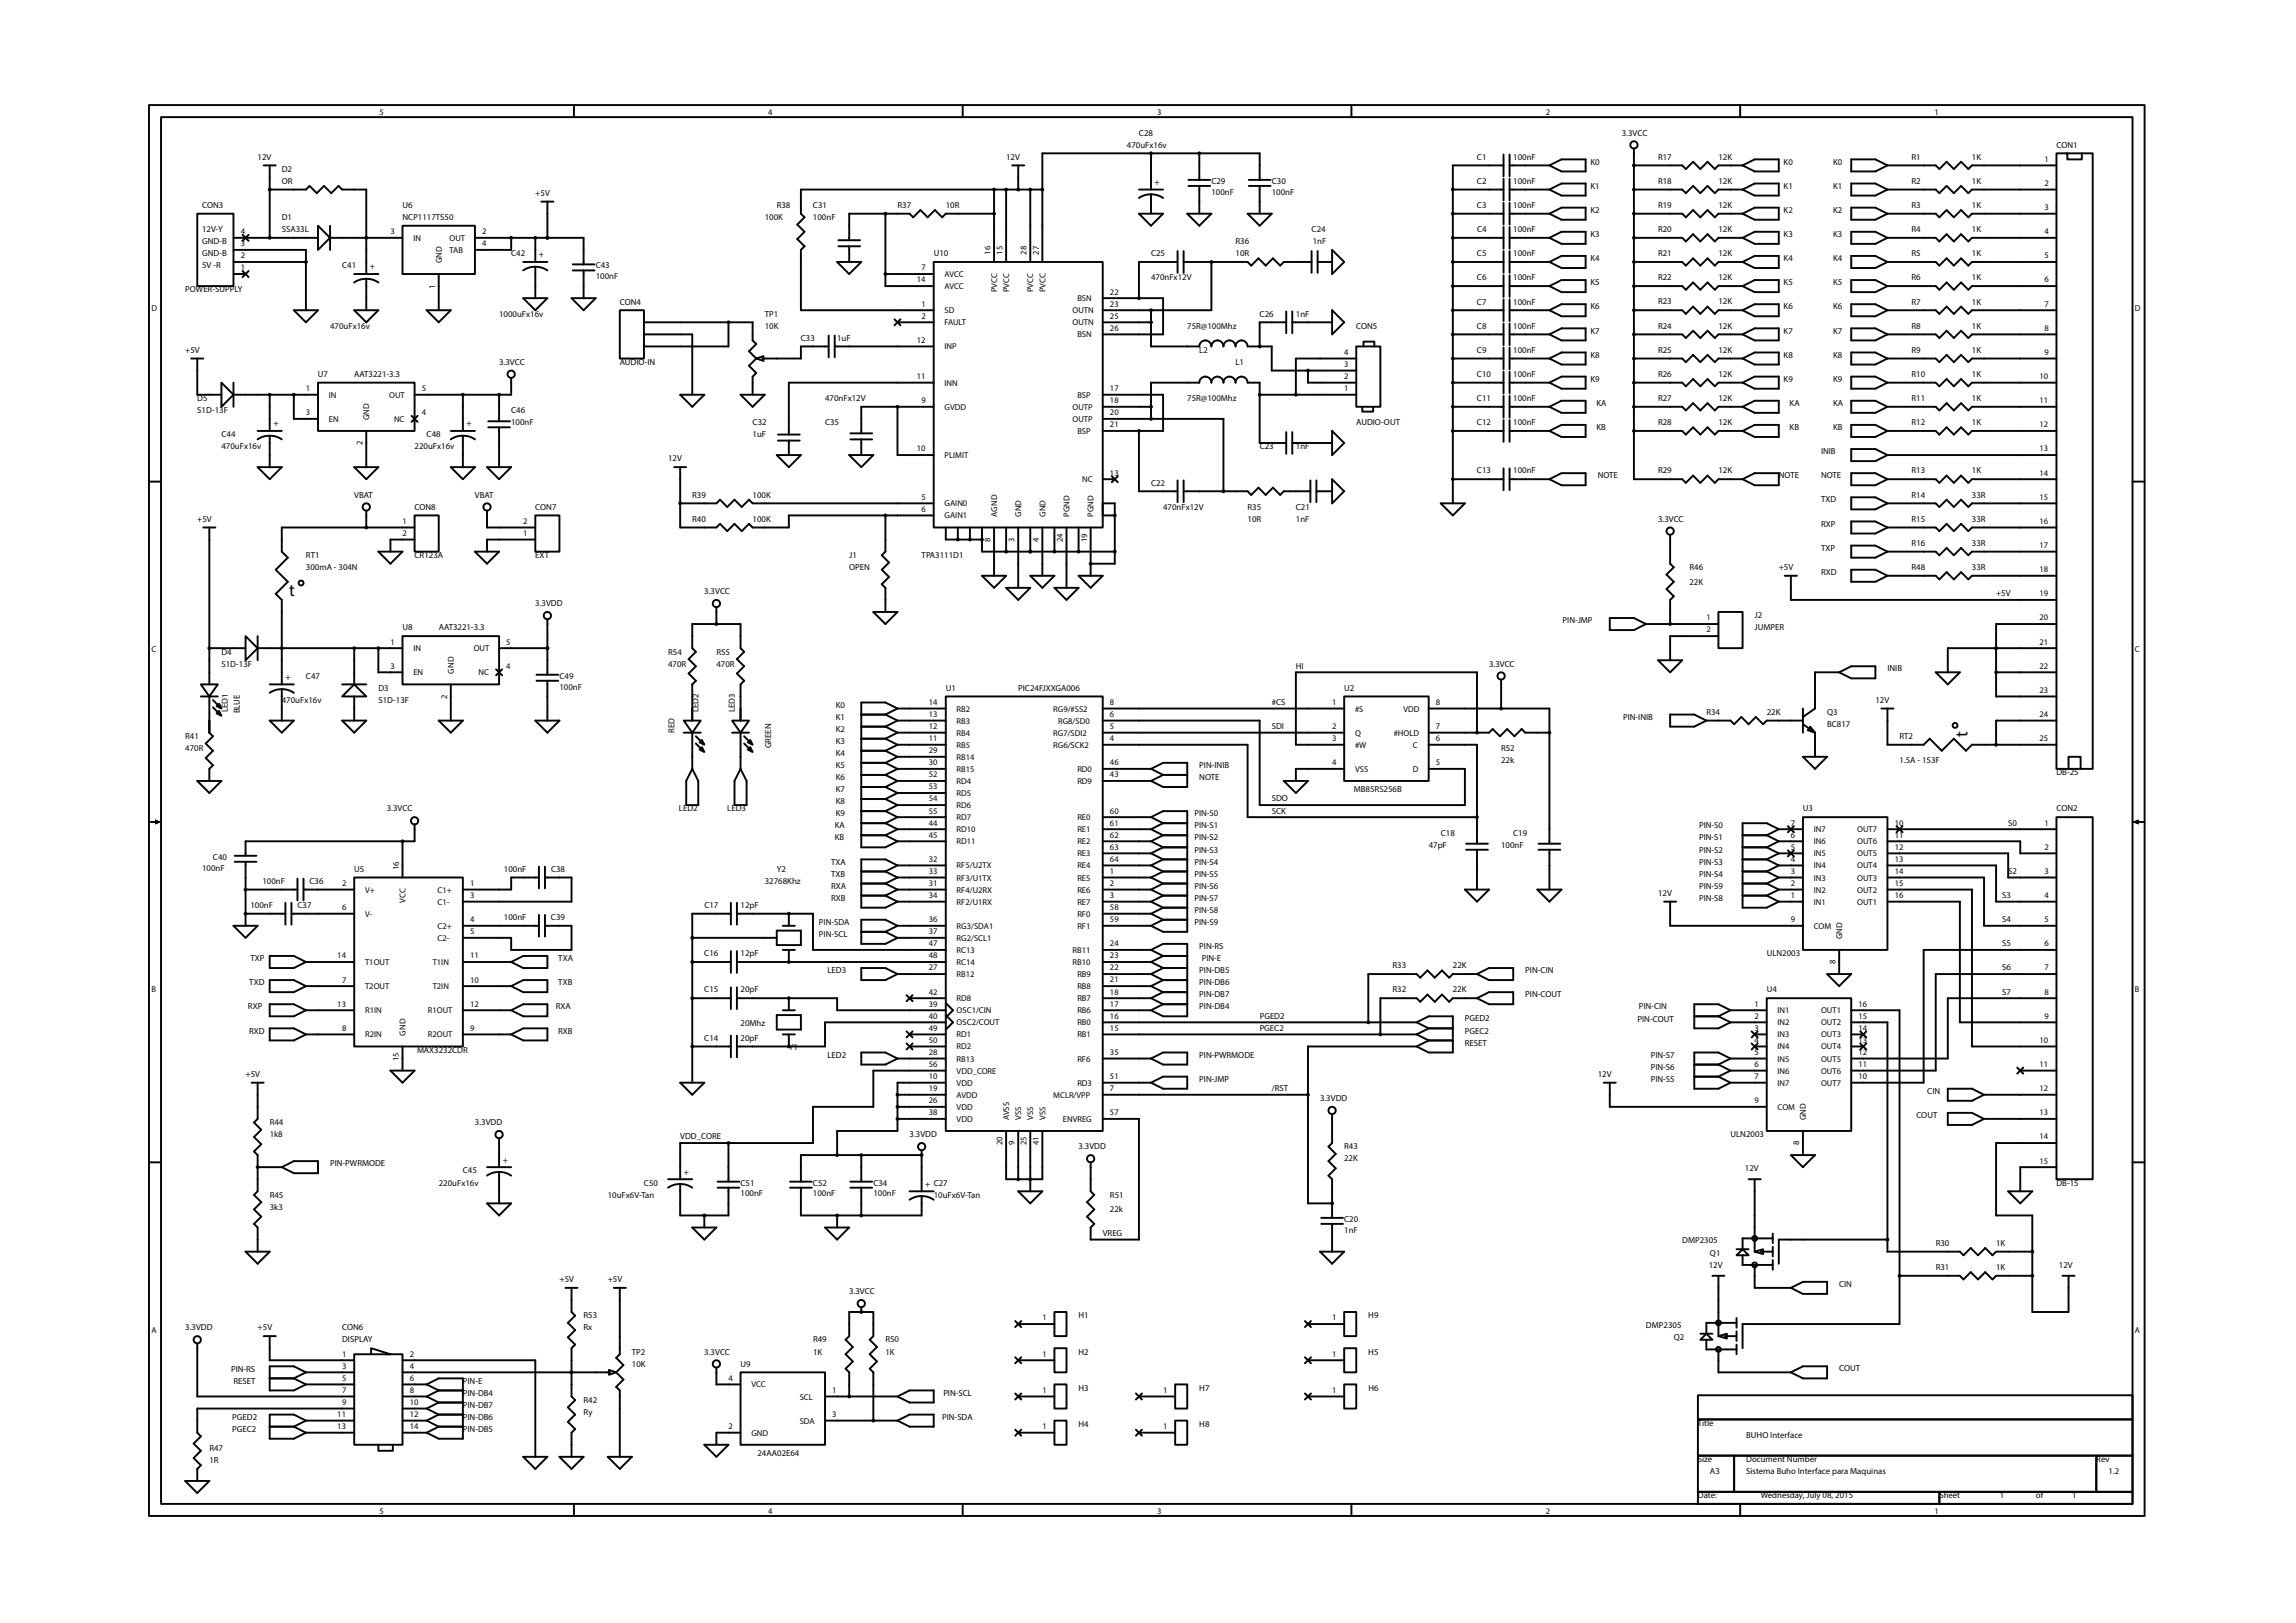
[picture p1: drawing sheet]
<svg xmlns="http://www.w3.org/2000/svg" width="297mm" height="210mm" viewBox="0 0 297 210" stroke-linecap="round" stroke-linejoin="round" font-family="sans-serif">
<defs><g id="words">
<g font-size="2.3" fill="#040503">
<text x="37.4" y="77.1">t</text>
<text x="254.5" y="95.4" transform="rotate(-90 254.5 95.4)">t</text>
</g>
<g font-size="1.1" fill="#040503">
<text x="49.1" y="14.8">5</text>
<text x="99.4" y="14.8">4</text>
<text x="147.3" y="17.5">C28</text>
<text x="149.7" y="14.8">3</text>
<text x="200" y="14.8">2</text>
<text x="209.8" y="17.5">3.3VCC</text>
<text x="250.2" y="14.8">1</text>
<text x="33.3" y="20.7">12V</text>
<text x="36.5" y="22.2">D2</text>
<text x="36.5" y="23.8">OR</text>
<text x="130.1" y="20.7">12V</text>
<text x="145.8" y="19.1">470uFx16v</text>
<text x="149.4" y="23.9">+</text>
<text x="156.7" y="23.8">C29</text>
<text x="164.5" y="23.8">C30</text>
<text x="191.1" y="23.8">C2</text>
<text x="191.1" y="20.7">C1</text>
<text x="195.7" y="23.8">100nF</text>
<text x="195.7" y="20.7">100nF</text>
<text x="205.7" y="21.3">K0</text>
<text x="214.5" y="23.8">R18</text>
<text x="214.5" y="20.7">R17</text>
<text x="222.3" y="23.8">12K</text>
<text x="222.3" y="20.7">12K</text>
<text x="230.7" y="21.3">K0</text>
<text x="237.1" y="21.3">K0</text>
<text x="247.3" y="20.7">R1</text>
<text x="247.3" y="23.8">R2</text>
<text x="255.1" y="20.7">1K</text>
<text x="255.1" y="23.8">1K</text>
<text x="264.5" y="20.9">1</text>
<text x="266" y="19.1">CON1</text>
<text x="26.1" y="26.9">CON3</text>
<text x="36.4" y="28.5">D1</text>
<text x="52.1" y="26.9">U6</text>
<text x="52.1" y="28.5">NCP1117TS50</text>
<text x="69.2" y="25.3">+5V</text>
<text x="98.9" y="28.5">100K</text>
<text x="100.5" y="26.9">R38</text>
<text x="105.2" y="26.9">C31</text>
<text x="105.2" y="28.5">100nF</text>
<text x="116.1" y="26.9">R37</text>
<text x="122.3" y="26.9">10R</text>
<text x="156.7" y="25.2">100nF</text>
<text x="164.5" y="25.2">100nF</text>
<text x="191.1" y="26.9">C3</text>
<text x="195.7" y="26.9">100nF</text>
<text x="205.7" y="24.4">K1</text>
<text x="205.7" y="27.5">K2</text>
<text x="214.5" y="26.9">R19</text>
<text x="222.3" y="26.9">12K</text>
<text x="230.7" y="24.4">K1</text>
<text x="230.7" y="27.5">K2</text>
<text x="237.1" y="24.4">K1</text>
<text x="237.1" y="27.5">K2</text>
<text x="247.3" y="26.9">R3</text>
<text x="255.1" y="26.9">1K</text>
<text x="264.5" y="24.1">2</text>
<text x="264.5" y="27.2">3</text>
<text x="26.1" y="34.7">5V -R</text>
<text x="26.1" y="30">12V-Y</text>
<text x="26.1" y="31.6">GND-B</text>
<text x="26.1" y="33.2">GND-B</text>
<text x="31.1" y="30.3">4</text>
<text x="31.1" y="31.9">3</text>
<text x="31.1" y="33.4">2</text>
<text x="31.1" y="35">1</text>
<text x="36.4" y="30">SSA33L</text>
<text x="44.3" y="34.7">C41</text>
<text x="47.9" y="34.9">+</text>
<text x="50.5" y="30.3">3</text>
<text x="53.5" y="31.2">IN</text>
<text x="57.1" y="34.1" transform="rotate(-90 57.1 34.1)">GND</text>
<text x="58.2" y="31.2">OUT</text>
<text x="58.2" y="32.7">TAB</text>
<text x="62.4" y="30.3">2</text>
<text x="62.4" y="31.9">4</text>
<text x="66.1" y="33.2">C42</text>
<text x="69.7" y="33.3">+</text>
<text x="77.1" y="34.7">C43</text>
<text x="119.2" y="35">7</text>
<text x="120.8" y="33.2">U10</text>
<text x="122.2" y="35.8">AVCC</text>
<text x="128.1" y="33" transform="rotate(-90 128.1 33)">16</text>
<text x="129.7" y="33" transform="rotate(-90 129.7 33)">15</text>
<text x="132.8" y="33" transform="rotate(-90 132.8 33)">28</text>
<text x="134.4" y="33" transform="rotate(-90 134.4 33)">27</text>
<text x="148.9" y="33.2">C25</text>
<text x="159.8" y="31.6">R36</text>
<text x="159.8" y="33.2">10R</text>
<text x="169.7" y="30">C24</text>
<text x="169.8" y="31.6">1nF</text>
<text x="191.1" y="33.2">C5</text>
<text x="191.1" y="30">C4</text>
<text x="195.7" y="33.2">100nF</text>
<text x="195.7" y="30">100nF</text>
<text x="205.7" y="30.7">K3</text>
<text x="205.7" y="33.8">K4</text>
<text x="214.5" y="33.2">R21</text>
<text x="214.5" y="30">R20</text>
<text x="222.3" y="33.2">12K</text>
<text x="222.3" y="30">12K</text>
<text x="230.7" y="30.7">K3</text>
<text x="230.7" y="33.8">K4</text>
<text x="237.1" y="30.7">K3</text>
<text x="237.1" y="33.8">K4</text>
<text x="247.3" y="33.2">R5</text>
<text x="247.3" y="30">R4</text>
<text x="255.1" y="33.2">1K</text>
<text x="255.1" y="30">1K</text>
<text x="264.5" y="30.3">4</text>
<text x="264.5" y="33.4">5</text>
<text x="19.6" y="40.3">D</text>
<text x="24" y="37.8">POWER-SUPPLY</text>
<text x="56.3" y="37.3" transform="rotate(-90 56.3 37.3)">1</text>
<text x="64.6" y="41">1000uFx16v</text>
<text x="77.1" y="36.1">100nF</text>
<text x="80.2" y="39.4">CON4</text>
<text x="98.9" y="41">TP1</text>
<text x="118.6" y="36.6">14</text>
<text x="119.2" y="41.2">2</text>
<text x="119.2" y="39.7">1</text>
<text x="122.2" y="40.5">SD</text>
<text x="122.2" y="37.4">AVCC</text>
<text x="129" y="37.8" transform="rotate(-90 129 37.8)">PVCC</text>
<text x="130.5" y="37.8" transform="rotate(-90 130.5 37.8)">PVCC</text>
<text x="133.7" y="37.8" transform="rotate(-90 133.7 37.8)">PVCC</text>
<text x="135.2" y="37.8" transform="rotate(-90 135.2 37.8)">PVCC</text>
<text x="138.7" y="40.5">OUTN</text>
<text x="139.4" y="39">BSN</text>
<text x="143.6" y="38.1">22</text>
<text x="143.6" y="41.2">25</text>
<text x="143.6" y="39.7">23</text>
<text x="148.9" y="36.3">470nFx12V</text>
<text x="162.9" y="41">C26</text>
<text x="167.6" y="41">1nF</text>
<text x="191.1" y="39.4">C7</text>
<text x="191.1" y="36.3">C6</text>
<text x="195.7" y="39.4">100nF</text>
<text x="195.7" y="36.3">100nF</text>
<text x="205.7" y="36.9">K5</text>
<text x="205.7" y="40">K6</text>
<text x="214.5" y="36.3">R22</text>
<text x="214.5" y="39.4">R23</text>
<text x="222.3" y="36.3">12K</text>
<text x="222.3" y="39.4">12K</text>
<text x="230.7" y="36.9">K5</text>
<text x="230.7" y="40">K6</text>
<text x="237.1" y="36.9">K5</text>
<text x="237.1" y="40">K6</text>
<text x="247.3" y="36.3">R6</text>
<text x="247.3" y="39.4">R7</text>
<text x="255.1" y="36.3">1K</text>
<text x="255.1" y="39.4">1K</text>
<text x="264.5" y="36.6">6</text>
<text x="264.5" y="39.7">7</text>
<text x="276.2" y="40.3">D</text>
<text x="24" y="45.6">+5V</text>
<text x="42.7" y="42.5">470uFx16v</text>
<text x="64.6" y="47.2">3.3VCC</text>
<text x="80.2" y="47.2">AUDIO-IN</text>
<text x="98.9" y="42.5">10K</text>
<text x="103.6" y="44.1">C33</text>
<text x="108.3" y="44.1">1uF</text>
<text x="118.6" y="44.4">12</text>
<text x="122.2" y="42.1">FAULT</text>
<text x="122.2" y="45.2">INP</text>
<text x="138.7" y="42.1">OUTN</text>
<text x="139.4" y="43.7">BSN</text>
<text x="143.6" y="42.8">26</text>
<text x="153.6" y="42.5">75R@100Mhz</text>
<text x="155.1" y="45.6">L2</text>
<text x="159.8" y="47.2">L1</text>
<text x="173.9" y="47.5">3</text>
<text x="173.9" y="45.9">4</text>
<text x="175.4" y="42.5">CON5</text>
<text x="191.1" y="45.6">C9</text>
<text x="191.1" y="42.5">C8</text>
<text x="195.7" y="45.6">100nF</text>
<text x="195.7" y="42.5">100nF</text>
<text x="205.7" y="43.2">K7</text>
<text x="205.7" y="46.3">K8</text>
<text x="214.5" y="42.5">R24</text>
<text x="214.5" y="45.6">R25</text>
<text x="222.3" y="42.5">12K</text>
<text x="222.3" y="45.6">12K</text>
<text x="230.7" y="43.2">K7</text>
<text x="230.7" y="46.3">K8</text>
<text x="237.1" y="43.2">K7</text>
<text x="237.1" y="46.3">K8</text>
<text x="247.3" y="42.5">R8</text>
<text x="247.3" y="45.6">R9</text>
<text x="255.1" y="42.5">1K</text>
<text x="255.1" y="45.6">1K</text>
<text x="264.5" y="42.8">8</text>
<text x="264.5" y="45.9">9</text>
<text x="25.5" y="51.9">D5</text>
<text x="25.5" y="53.5">S1D-13F</text>
<text x="39.6" y="50.6">1</text>
<text x="39.6" y="53.7">3</text>
<text x="41.1" y="48.8">U7</text>
<text x="42.5" y="51.5">IN</text>
<text x="45.8" y="48.8">AAT3221-3.3</text>
<text x="50.3" y="51.5">OUT</text>
<text x="54.6" y="50.6">5</text>
<text x="54.6" y="53.7">4</text>
<text x="66.1" y="53.5">C46</text>
<text x="106.7" y="51.9">470nFx12V</text>
<text x="118.6" y="49">11</text>
<text x="119.2" y="52.2">9</text>
<text x="122.2" y="49.9">INN</text>
<text x="122.2" y="53">GVDD</text>
<text x="138.7" y="53">OUTP</text>
<text x="139.4" y="51.5">BSP</text>
<text x="143.6" y="50.6">17</text>
<text x="143.6" y="53.7">20</text>
<text x="143.6" y="52.2">18</text>
<text x="153.6" y="51.9">75R@100Mhz</text>
<text x="173.9" y="50.6">1</text>
<text x="173.9" y="49">2</text>
<text x="191.1" y="48.8">C10</text>
<text x="191.1" y="51.9">C11</text>
<text x="195.7" y="48.8">100nF</text>
<text x="195.7" y="51.9">100nF</text>
<text x="205.7" y="49.4">K9</text>
<text x="206.5" y="52.5">KA</text>
<text x="214.5" y="51.9">R27</text>
<text x="214.5" y="48.8">R26</text>
<text x="222.3" y="51.9">12K</text>
<text x="222.3" y="48.8">12K</text>
<text x="230.7" y="49.4">K9</text>
<text x="231.5" y="52.5">KA</text>
<text x="237.1" y="49.4">K9</text>
<text x="237.1" y="52.5">KA</text>
<text x="247.3" y="51.9">R11</text>
<text x="247.3" y="48.8">R10</text>
<text x="255.1" y="51.9">1K</text>
<text x="255.1" y="48.8">1K</text>
<text x="263.8" y="49">10</text>
<text x="263.8" y="52.2">11</text>
<text x="28.6" y="56.6">C44</text>
<text x="28.6" y="58.1">470uFx16v</text>
<text x="35.4" y="55.2">+</text>
<text x="42.5" y="54.6">EN</text>
<text x="46.9" y="57.6" transform="rotate(-90 46.9 57.6)">2</text>
<text x="47.8" y="54.4" transform="rotate(-90 47.8 54.4)">GND</text>
<text x="51" y="54.6">NC</text>
<text x="53.6" y="58.1">220uFx16v</text>
<text x="55.2" y="56.6">C48</text>
<text x="60.3" y="55.2">+</text>
<text x="66.1" y="55">100nF</text>
<text x="86.4" y="59.7">12V</text>
<text x="97.4" y="55">C32</text>
<text x="97.4" y="56.6">1uF</text>
<text x="106.7" y="55">C35</text>
<text x="118.6" y="58.4">10</text>
<text x="122.2" y="59.3">PLIMIT</text>
<text x="138.7" y="54.6">OUTP</text>
<text x="139.4" y="56.1">BSP</text>
<text x="143.6" y="55.3">21</text>
<text x="162.9" y="58.1">C23</text>
<text x="167.6" y="58.1">1nF</text>
<text x="175.4" y="55">AUDIO-OUT</text>
<text x="191.1" y="55">C12</text>
<text x="195.7" y="55">100nF</text>
<text x="206.5" y="55.6">KB</text>
<text x="214.5" y="55">R28</text>
<text x="222.3" y="55">12K</text>
<text x="231.5" y="55.7">KB</text>
<text x="235.6" y="58.8">INIB</text>
<text x="237.1" y="55.7">KB</text>
<text x="247.3" y="55">R12</text>
<text x="255.1" y="55">1K</text>
<text x="263.8" y="55.3">12</text>
<text x="263.8" y="58.4">13</text>
<text x="45.8" y="64.4">VBAT</text>
<text x="53.6" y="65.9">CON8</text>
<text x="61.4" y="64.4">VBAT</text>
<text x="69.2" y="66">CON7</text>
<text x="89.5" y="64.4">R39</text>
<text x="97.4" y="64.4">100K</text>
<text x="119.2" y="64.7">5</text>
<text x="122.2" y="65.5">GAIN0</text>
<text x="140" y="62.4">NC</text>
<text x="143.6" y="61.5">13</text>
<text x="148.9" y="62.8">C22</text>
<text x="150.5" y="65.9">470nFx12V</text>
<text x="161.4" y="65.9">R35</text>
<text x="167.6" y="65.9">C21</text>
<text x="191.1" y="61.3">C13</text>
<text x="195.7" y="61.3">100nF</text>
<text x="206.7" y="61.9">NOTE</text>
<text x="214.5" y="61.3">R29</text>
<text x="222.3" y="61.3">12K</text>
<text x="230.1" y="61.9">NOTE</text>
<text x="235.6" y="61.9">NOTE</text>
<text x="235.6" y="65">TXD</text>
<text x="247.3" y="61.3">R13</text>
<text x="247.3" y="64.4">R14</text>
<text x="255.1" y="61.3">1K</text>
<text x="255.1" y="64.4">33R</text>
<text x="263.8" y="61.5">14</text>
<text x="263.8" y="64.7">15</text>
<text x="25.5" y="67.5">+5V</text>
<text x="52.1" y="67.8">1</text>
<text x="52.1" y="69.3">2</text>
<text x="67.7" y="69.3">1</text>
<text x="67.7" y="67.8">2</text>
<text x="89.5" y="67.5">R40</text>
<text x="97.4" y="67.5">100K</text>
<text x="119.2" y="66.2">6</text>
<text x="122.2" y="67.1">GAIN1</text>
<text x="128.1" y="70.1" transform="rotate(-90 128.1 70.1)">8</text>
<text x="129" y="66.8" transform="rotate(-90 129 66.8)">AGND</text>
<text x="131.2" y="70.1" transform="rotate(-90 131.2 70.1)">3</text>
<text x="132.1" y="66.8" transform="rotate(-90 132.1 66.8)">GND</text>
<text x="134.4" y="70.1" transform="rotate(-90 134.4 70.1)">4</text>
<text x="135.2" y="66.8" transform="rotate(-90 135.2 66.8)">GND</text>
<text x="137.5" y="70.1" transform="rotate(-90 137.5 70.1)">24</text>
<text x="138.3" y="66.8" transform="rotate(-90 138.3 66.8)">PGND</text>
<text x="140.6" y="70.1" transform="rotate(-90 140.6 70.1)">19</text>
<text x="141.5" y="66.8" transform="rotate(-90 141.5 66.8)">PGND</text>
<text x="161.4" y="67.5">10R</text>
<text x="167.6" y="67.5">1nF</text>
<text x="214.5" y="67.5">3.3VCC</text>
<text x="235.6" y="71.3">TXP</text>
<text x="235.6" y="68.1">RXP</text>
<text x="247.3" y="67.5">R15</text>
<text x="247.3" y="70.6">R16</text>
<text x="255.1" y="67.5">33R</text>
<text x="255.1" y="70.6">33R</text>
<text x="263.8" y="67.8">16</text>
<text x="263.8" y="70.9">17</text>
<text x="39.6" y="72.2">RT1</text>
<text x="39.6" y="73.8">300mA - 304N</text>
<text x="53.6" y="72.2">CR123A</text>
<text x="69.2" y="72.2">EXT</text>
<text x="91.1" y="76.9">3.3VCC</text>
<text x="109.8" y="72.2">J1</text>
<text x="109.8" y="73.8">OPEN</text>
<text x="119.2" y="72.2">TPA3111D1</text>
<text x="218.5" y="73.8">R46</text>
<text x="218.5" y="75.6">22K</text>
<text x="230.1" y="73.8">+5V</text>
<text x="235.6" y="74.4">RXD</text>
<text x="247.3" y="73.8">R48</text>
<text x="255.1" y="73.8">33R</text>
<text x="258.2" y="77.2">+5V</text>
<text x="263.8" y="74">18</text>
<text x="263.8" y="77.2">19</text>
<text x="50.5" y="83.4">1</text>
<text x="52.1" y="81.6">U8</text>
<text x="56.8" y="81.6">AAT3221-3.3</text>
<text x="65.5" y="83.4">5</text>
<text x="69.2" y="78.4">3.3VDD</text>
<text x="202.1" y="80.6">PIN-JMP</text>
<text x="220.7" y="80.3">1</text>
<text x="220.7" y="81.8">2</text>
<text x="227" y="80">J2</text>
<text x="227" y="81.6">JUMPER</text>
<text x="263.8" y="80.3">20</text>
<text x="263.8" y="83.4">21</text>
<text x="19.6" y="84.3">C</text>
<text x="28.6" y="84.7">D4</text>
<text x="28.6" y="86.3">S1D-13F</text>
<text x="36.9" y="88">+</text>
<text x="39.6" y="87.8">C47</text>
<text x="48.9" y="89.4">D3</text>
<text x="50.5" y="86.5">3</text>
<text x="53.5" y="87.4">EN</text>
<text x="53.5" y="84.3">IN</text>
<text x="58.7" y="87.1" transform="rotate(-90 58.7 87.1)">GND</text>
<text x="61.3" y="84.3">OUT</text>
<text x="61.9" y="87.4">NC</text>
<text x="65.5" y="86.5">4</text>
<text x="72.4" y="87.8">C49</text>
<text x="72.4" y="89.2">100nF</text>
<text x="86.4" y="84.7">R54</text>
<text x="86.4" y="86.3">470R</text>
<text x="92.7" y="84.7">R55</text>
<text x="92.7" y="86.2">470R</text>
<text x="122.3" y="89.4">U1</text>
<text x="131.7" y="89.4">PIC24FJXXGA006</text>
<text x="167.6" y="86.5">HI</text>
<text x="173.9" y="89.4">U2</text>
<text x="192.6" y="86.3">3.3VCC</text>
<text x="244.1" y="86.9">INIB</text>
<text x="263.8" y="89.6">23</text>
<text x="263.8" y="86.5">22</text>
<text x="276.2" y="84.3">C</text>
<text x="24" y="95.6">R41</text>
<text x="29.5" y="92.1" transform="rotate(-90 29.5 92.1)">LED1</text>
<text x="31" y="92.3" transform="rotate(-90 31 92.3)">BLUE</text>
<text x="36.5" y="90.9">470uFx16v</text>
<text x="48.9" y="90.9">S1D-13F</text>
<text x="57.8" y="90.4" transform="rotate(-90 57.8 90.4)">2</text>
<text x="87.2" y="94.8" transform="rotate(-90 87.2 94.8)">RED</text>
<text x="90.4" y="92.1" transform="rotate(-90 90.4 92.1)">LED2</text>
<text x="95.1" y="92.1" transform="rotate(-90 95.1 92.1)">LED3</text>
<text x="108.1" y="93.1">K1</text>
<text x="108.1" y="94.7">K2</text>
<text x="108.1" y="91.6">K0</text>
<text x="120.2" y="95.9">11</text>
<text x="120.2" y="94.3">12</text>
<text x="120.2" y="92.8">13</text>
<text x="120.2" y="91.2">14</text>
<text x="123.7" y="95.2">RB4</text>
<text x="123.7" y="93.6">RB3</text>
<text x="123.7" y="92.1">RB2</text>
<text x="136.2" y="92.1">RG9/#SS2</text>
<text x="136.2" y="95.2">RG7/SDI2</text>
<text x="136.9" y="93.6">RG8/SD0</text>
<text x="143.6" y="91.2">8</text>
<text x="143.6" y="94.3">5</text>
<text x="143.6" y="95.9">4</text>
<text x="143.6" y="92.8">6</text>
<text x="164.5" y="91.2">#CS</text>
<text x="164.5" y="94.3">SDI</text>
<text x="172.3" y="91.2">1</text>
<text x="172.3" y="94.3">2</text>
<text x="172.3" y="95.9">3</text>
<text x="175.3" y="92.1">#S</text>
<text x="175.3" y="95.2">Q</text>
<text x="180.3" y="95.2">#HOLD</text>
<text x="181.5" y="92.1">VDD</text>
<text x="185.7" y="95.9">6</text>
<text x="185.7" y="91.2">8</text>
<text x="185.7" y="94.3">7</text>
<text x="209.9" y="93.1">PIN-INIB</text>
<text x="220.7" y="92.5">R34</text>
<text x="228.5" y="92.5">22K</text>
<text x="236.3" y="92.5">Q3</text>
<text x="236.3" y="94.1">BC817</text>
<text x="242.6" y="90.9">12V</text>
<text x="245.7" y="95.6">RT2</text>
<text x="263.8" y="92.8">24</text>
<text x="263.8" y="95.9">25</text>
<text x="24" y="97.2">470R</text>
<text x="99.7" y="96.8" transform="rotate(-90 99.7 96.8)">GREEN</text>
<text x="108.1" y="96.3">K3</text>
<text x="108.1" y="97.8">K4</text>
<text x="108.1" y="99.4">K5</text>
<text x="108.1" y="100.9">K6</text>
<text x="120.2" y="97.5">29</text>
<text x="120.2" y="99">30</text>
<text x="120.2" y="100.6">52</text>
<text x="123.7" y="96.8">RB5</text>
<text x="123.7" y="98.3">RB14</text>
<text x="123.7" y="99.9">RB15</text>
<text x="123.7" y="101.4">RD4</text>
<text x="136.2" y="96.8">RG6/SCK2</text>
<text x="139.4" y="99.9">RD0</text>
<text x="139.4" y="101.4">RD9</text>
<text x="143.6" y="99">46</text>
<text x="143.6" y="100.6">43</text>
<text x="155.1" y="99.4">PIN-INIB</text>
<text x="155.1" y="100.9">NOTE</text>
<text x="172.3" y="99">4</text>
<text x="175.3" y="96.8">#W</text>
<text x="175.3" y="99.9">VSS</text>
<text x="182.8" y="99.9">D</text>
<text x="182.8" y="96.8">C</text>
<text x="185.7" y="99">5</text>
<text x="194.2" y="97.2">R52</text>
<text x="194.2" y="98.7">22k</text>
<text x="245.7" y="98.7">1.5A - 153F</text>
<text x="266" y="100.3">DB-25</text>
<text x="50" y="105">3.3VCC</text>
<text x="87.8" y="105">LED2</text>
<text x="94.1" y="105">LED3</text>
<text x="108" y="107.2">KA</text>
<text x="108.1" y="102.5">K7</text>
<text x="108.1" y="104.1">K8</text>
<text x="108.1" y="105.6">K9</text>
<text x="120.2" y="102.1">53</text>
<text x="120.2" y="103.7">54</text>
<text x="120.2" y="105.3">55</text>
<text x="120.2" y="106.8">44</text>
<text x="123.7" y="103">RD5</text>
<text x="123.7" y="104.6">RD6</text>
<text x="123.7" y="106.1">RD7</text>
<text x="123.7" y="107.7">RD10</text>
<text x="139.4" y="106.1">RE0</text>
<text x="139.4" y="107.7">RE1</text>
<text x="143.6" y="105.3">60</text>
<text x="143.6" y="106.8">61</text>
<text x="154.5" y="105.6">PIN-S0</text>
<text x="154.5" y="107.2">PIN-S1</text>
<text x="164.5" y="105.3">SCK</text>
<text x="164.5" y="103.7">SDO</text>
<text x="175.1" y="102.5">MB85RS256B</text>
<text x="219.8" y="107.2">PIN-S0</text>
<text x="231.7" y="106.8">7</text>
<text x="233.2" y="105">U3</text>
<text x="234.6" y="107.7">IN7</text>
<text x="240.2" y="107.7">OUT7</text>
<text x="245.1" y="106.8">10</text>
<text x="259.8" y="106.8">S0</text>
<text x="264.5" y="106.8">1</text>
<text x="266" y="105">CON2</text>
<text x="26.1" y="112.6">100nF</text>
<text x="27.5" y="111.2">C40</text>
<text x="45.8" y="112.8">U5</text>
<text x="51.6" y="112.6" transform="rotate(-90 51.6 112.6)">16</text>
<text x="65.2" y="112.8">100nF</text>
<text x="71.3" y="112.8">C38</text>
<text x="100.5" y="112.8">Y2</text>
<text x="107.5" y="111.9">TXA</text>
<text x="107.5" y="113.4">TXB</text>
<text x="108" y="108.8">KB</text>
<text x="120.2" y="113.1">33</text>
<text x="120.2" y="111.5">32</text>
<text x="120.2" y="108.4">45</text>
<text x="123.7" y="113.9">RF3/U1TX</text>
<text x="123.7" y="112.4">RF5/U2TX</text>
<text x="123.7" y="109.2">RD11</text>
<text x="139.4" y="109.2">RE2</text>
<text x="139.4" y="110.8">RE3</text>
<text x="139.4" y="112.4">RE4</text>
<text x="139.4" y="113.9">RE5</text>
<text x="143.6" y="108.4">62</text>
<text x="143.6" y="109.9">63</text>
<text x="143.6" y="111.5">64</text>
<text x="143.6" y="113.1">1</text>
<text x="154.5" y="108.7">PIN-S2</text>
<text x="154.5" y="110.3">PIN-S3</text>
<text x="154.5" y="111.9">PIN-S4</text>
<text x="154.5" y="113.4">PIN-S5</text>
<text x="184.8" y="109.7">47pF</text>
<text x="186.4" y="108.1">C18</text>
<text x="194.2" y="109.7">100nF</text>
<text x="195.7" y="108.1">C19</text>
<text x="219.8" y="108.7">PIN-S1</text>
<text x="219.8" y="110.3">PIN-S2</text>
<text x="219.8" y="111.9">PIN-S3</text>
<text x="219.8" y="113.4">PIN-S4</text>
<text x="231.7" y="113.1">3</text>
<text x="231.7" y="111.5">4</text>
<text x="231.7" y="109.9">5</text>
<text x="231.7" y="108.4">6</text>
<text x="234.6" y="113.9">IN3</text>
<text x="234.6" y="112.4">IN4</text>
<text x="234.6" y="110.8">IN5</text>
<text x="234.6" y="109.2">IN6</text>
<text x="240.2" y="109.2">OUT6</text>
<text x="240.2" y="110.8">OUT5</text>
<text x="240.2" y="112.4">OUT4</text>
<text x="240.2" y="113.9">OUT3</text>
<text x="245.1" y="108.4">11</text>
<text x="245.1" y="109.9">12</text>
<text x="245.1" y="111.5">13</text>
<text x="245.1" y="113.1">14</text>
<text x="259.8" y="113.1">S2</text>
<text x="264.5" y="109.9">2</text>
<text x="264.5" y="113.1">3</text>
<text x="32.4" y="117.5">100nF</text>
<text x="34" y="114.4">100nF</text>
<text x="38.5" y="117.5">C37</text>
<text x="40" y="114.4">C36</text>
<text x="44.3" y="114.6">2</text>
<text x="44.3" y="117.8">6</text>
<text x="47.2" y="115.5">V+</text>
<text x="47.2" y="118.6">V-</text>
<text x="52.5" y="116.8" transform="rotate(-90 52.5 116.8)">VCC</text>
<text x="56.6" y="115.5">C1+</text>
<text x="56.6" y="117.1">C1-</text>
<text x="60.8" y="114.6">1</text>
<text x="60.8" y="116.2">3</text>
<text x="60.8" y="119.3">4</text>
<text x="65.2" y="119">100nF</text>
<text x="71.3" y="119">C39</text>
<text x="91.1" y="117.5">C17</text>
<text x="95.8" y="117.5">12pF</text>
<text x="98.9" y="114.4">32768Khz</text>
<text x="105.9" y="119.7">PIN-SDA</text>
<text x="107.5" y="116.6">RXB</text>
<text x="107.5" y="115">RXA</text>
<text x="120.2" y="116.2">34</text>
<text x="120.2" y="114.6">31</text>
<text x="120.2" y="119.3">36</text>
<text x="123.7" y="117.1">RF2/U1RX</text>
<text x="123.7" y="115.5">RF4/U2RX</text>
<text x="139.4" y="118.6">RF0</text>
<text x="139.4" y="115.5">RE6</text>
<text x="139.4" y="117.1">RE7</text>
<text x="143.6" y="117.8">58</text>
<text x="143.6" y="119.3">59</text>
<text x="143.6" y="114.6">2</text>
<text x="143.6" y="116.2">3</text>
<text x="154.5" y="115">PIN-S6</text>
<text x="154.5" y="116.6">PIN-S7</text>
<text x="154.5" y="118.1">PIN-S8</text>
<text x="154.5" y="119.7">PIN-S9</text>
<text x="214.5" y="115.9">12V</text>
<text x="219.8" y="115">PIN-S9</text>
<text x="219.8" y="116.6">PIN-S8</text>
<text x="231.7" y="116.2">1</text>
<text x="231.7" y="114.6">2</text>
<text x="231.7" y="119.3">9</text>
<text x="234.6" y="117.1">IN1</text>
<text x="234.6" y="115.5">IN2</text>
<text x="240.2" y="115.5">OUT2</text>
<text x="240.2" y="117.1">OUT1</text>
<text x="245.1" y="114.6">15</text>
<text x="245.1" y="116.2">16</text>
<text x="259" y="116.2">S3</text>
<text x="259" y="119.3">S4</text>
<text x="264.5" y="116.2">4</text>
<text x="264.5" y="119.3">5</text>
<text x="32.4" y="124.4">TXP</text>
<text x="43.6" y="124">14</text>
<text x="47.2" y="124.9">T1OUT</text>
<text x="56" y="124.9">T1IN</text>
<text x="56.6" y="120.2">C2+</text>
<text x="56.6" y="121.7">C2-</text>
<text x="60.8" y="120.9">5</text>
<text x="60.8" y="124">11</text>
<text x="72.2" y="124.4">TXA</text>
<text x="91.1" y="123.7">C16</text>
<text x="95.8" y="123.7">12pF</text>
<text x="105.9" y="121.2">PIN-SCL</text>
<text x="107" y="125.9">LED3</text>
<text x="120.2" y="124">48</text>
<text x="120.2" y="122.4">47</text>
<text x="120.2" y="120.9">37</text>
<text x="120.2" y="125.6">27</text>
<text x="123.7" y="124.9">RC14</text>
<text x="123.7" y="123.3">RC13</text>
<text x="123.7" y="120.2">RG3/SDA1</text>
<text x="123.7" y="121.7">RG2/SCL1</text>
<text x="138.7" y="124.9">RB10</text>
<text x="138.7" y="123.3">RB11</text>
<text x="139.4" y="120.2">RF1</text>
<text x="143.6" y="125.6">22</text>
<text x="143.6" y="124">23</text>
<text x="143.6" y="122.4">24</text>
<text x="155.1" y="125.9">PIN-DB5</text>
<text x="155.1" y="122.8">PIN-RS</text>
<text x="155.4" y="124.4">PIN-E</text>
<text x="180.1" y="125.3">R33</text>
<text x="187.9" y="125.3">22K</text>
<text x="197.3" y="125.9">PIN-CIN</text>
<text x="228.5" y="123.7">ULN2003</text>
<text x="234.6" y="120.2">COM</text>
<text x="237.4" y="124.8" transform="rotate(-90 237.4 124.8)">8</text>
<text x="238.3" y="121.5" transform="rotate(-90 238.3 121.5)">GND</text>
<text x="259" y="122.4">S5</text>
<text x="259" y="125.6">S6</text>
<text x="264.5" y="122.4">6</text>
<text x="264.5" y="125.6">7</text>
<text x="19.6" y="128.4">B</text>
<text x="32.1" y="130.6">RXP</text>
<text x="32.2" y="127.5">TXD</text>
<text x="43.6" y="130.3">13</text>
<text x="44.3" y="127.1">7</text>
<text x="47.2" y="131.1">R1IN</text>
<text x="47.2" y="128">T2OUT</text>
<text x="55.3" y="131.1">R1OUT</text>
<text x="56" y="128">T2IN</text>
<text x="60.8" y="130.3">12</text>
<text x="60.8" y="127.1">10</text>
<text x="71.9" y="130.6">RXA</text>
<text x="72.2" y="127.5">TXB</text>
<text x="91.1" y="128.4">C15</text>
<text x="95.8" y="128.4">20pF</text>
<text x="120.2" y="130.2">39</text>
<text x="120.2" y="131.8">40</text>
<text x="120.2" y="128.7">42</text>
<text x="123.7" y="126.4">RB12</text>
<text x="123.7" y="131.1">OSC1/CIN</text>
<text x="123.7" y="129.5">RD8</text>
<text x="139.4" y="131.1">RB6</text>
<text x="139.4" y="129.5">RB7</text>
<text x="139.4" y="128">RB8</text>
<text x="139.4" y="126.4">RB9</text>
<text x="143.6" y="131.8">16</text>
<text x="143.6" y="130.2">17</text>
<text x="143.6" y="128.7">18</text>
<text x="143.6" y="127.1">21</text>
<text x="155.1" y="127.5">PIN-DB6</text>
<text x="155.1" y="129.1">PIN-DB7</text>
<text x="155.1" y="130.6">PIN-DB4</text>
<text x="162.9" y="131.8">PGED2</text>
<text x="180.1" y="128.4">R32</text>
<text x="187.9" y="128.4">22K</text>
<text x="197.3" y="129">PIN-COUT</text>
<text x="212" y="130.6">PIN-CIN</text>
<text x="227" y="130.2">1</text>
<text x="227" y="131.8">2</text>
<text x="228.5" y="128.4">U4</text>
<text x="229.9" y="131.1">IN1</text>
<text x="235.6" y="131.1">OUT1</text>
<text x="240.4" y="131.8">15</text>
<text x="240.4" y="130.2">16</text>
<text x="259" y="128.7">S7</text>
<text x="264.5" y="128.7">8</text>
<text x="264.5" y="131.8">9</text>
<text x="276.2" y="128.4">B</text>
<text x="32.2" y="133.7">RXD</text>
<text x="44.3" y="133.4">8</text>
<text x="47.2" y="134.2">R2IN</text>
<text x="51.6" y="137.3" transform="rotate(-90 51.6 137.3)">15</text>
<text x="52.5" y="134" transform="rotate(-90 52.5 134)">GND</text>
<text x="53.9" y="136.2">MAX3232CDR</text>
<text x="55.3" y="134.2">R2OUT</text>
<text x="60.8" y="133.4">9</text>
<text x="72.2" y="133.7">RXB</text>
<text x="91.1" y="134.7">C14</text>
<text x="95.8" y="134.7">20pF</text>
<text x="95.8" y="132.8">20Mhz</text>
<text x="102" y="135.9">Y1</text>
<text x="107" y="136.9">LED2</text>
<text x="120.2" y="136.5">28</text>
<text x="120.2" y="133.4">49</text>
<text x="120.2" y="134.9">50</text>
<text x="123.7" y="137.4">RB13</text>
<text x="123.7" y="132.7">OSC2/COUT</text>
<text x="123.7" y="134.2">RD1</text>
<text x="123.7" y="135.8">RD2</text>
<text x="139.4" y="134.2">RB1</text>
<text x="139.4" y="132.7">RB0</text>
<text x="139.4" y="137.4">RF6</text>
<text x="143.6" y="133.4">15</text>
<text x="143.6" y="136.5">35</text>
<text x="155.1" y="136.9">PIN-PWRMODE</text>
<text x="162.9" y="133.4">PGEC2</text>
<text x="189.5" y="135.3">RESET</text>
<text x="189.5" y="133.7">PGEC2</text>
<text x="189.5" y="132.2">PGED2</text>
<text x="211.8" y="132.2">PIN-COUT</text>
<text x="213.5" y="136.9">PIN-S7</text>
<text x="227" y="133.4">3</text>
<text x="227" y="134.9">4</text>
<text x="227" y="136.5">5</text>
<text x="229.9" y="132.7">IN2</text>
<text x="229.9" y="134.2">IN3</text>
<text x="229.9" y="135.8">IN4</text>
<text x="229.9" y="137.4">IN5</text>
<text x="235.6" y="137.4">OUT5</text>
<text x="235.6" y="135.8">OUT4</text>
<text x="235.6" y="134.2">OUT3</text>
<text x="235.6" y="132.7">OUT2</text>
<text x="240.4" y="136.5">12</text>
<text x="240.4" y="134.9">13</text>
<text x="240.4" y="133.4">14</text>
<text x="263.8" y="134.9">10</text>
<text x="31.8" y="139.3">+5V</text>
<text x="120.2" y="141.2">19</text>
<text x="120.2" y="139.6">10</text>
<text x="120.2" y="142.7">26</text>
<text x="120.2" y="138.1">56</text>
<text x="123.7" y="142">AVDD</text>
<text x="123.7" y="140.5">VDD</text>
<text x="123.7" y="143.6">VDD</text>
<text x="123.7" y="138.9">VDD_CORE</text>
<text x="136.2" y="142">MCLR/VPP</text>
<text x="139.4" y="140.5">RD3</text>
<text x="143.6" y="139.6">51</text>
<text x="143.6" y="141.2">7</text>
<text x="155.1" y="140">PIN-JMP</text>
<text x="164.5" y="141.2">/RST</text>
<text x="170.8" y="142.5">3.3VDD</text>
<text x="206.7" y="139.3">12V</text>
<text x="213.5" y="140">PIN-S5</text>
<text x="213.5" y="138.4">PIN-S6</text>
<text x="227" y="138.1">6</text>
<text x="227" y="139.6">7</text>
<text x="227" y="142.7">9</text>
<text x="229.9" y="138.9">IN6</text>
<text x="229.9" y="140.5">IN7</text>
<text x="229.9" y="143.6">COM</text>
<text x="235.6" y="140.5">OUT7</text>
<text x="235.6" y="138.9">OUT6</text>
<text x="240.4" y="139.6">10</text>
<text x="240.4" y="138.1">11</text>
<text x="249.3" y="141.5">CIN</text>
<text x="263.8" y="138.1">11</text>
<text x="263.8" y="141.2">12</text>
<text x="34.9" y="145.6">R44</text>
<text x="34.9" y="147.2">1k8</text>
<text x="61.4" y="145.6">3.3VDD</text>
<text x="88" y="147.4">VDD_CORE</text>
<text x="117.7" y="147.2">3.3VDD</text>
<text x="120.2" y="144.3">38</text>
<text x="123.7" y="145.2">VDD</text>
<text x="129.7" y="148.2" transform="rotate(-90 129.7 148.2)">20</text>
<text x="130.5" y="144.9" transform="rotate(-90 130.5 144.9)">AVSS</text>
<text x="131.2" y="148.2" transform="rotate(-90 131.2 148.2)">9</text>
<text x="132.1" y="144.9" transform="rotate(-90 132.1 144.9)">VSS</text>
<text x="132.8" y="148.2" transform="rotate(-90 132.8 148.2)">25</text>
<text x="133.7" y="144.9" transform="rotate(-90 133.7 144.9)">VSS</text>
<text x="134.4" y="148.2" transform="rotate(-90 134.4 148.2)">41</text>
<text x="135.2" y="144.9" transform="rotate(-90 135.2 144.9)">VSS</text>
<text x="137.5" y="145.2">ENVREG</text>
<text x="139.5" y="148.7">3.3VDD</text>
<text x="143.6" y="144.3">57</text>
<text x="173.9" y="148.7">R43</text>
<text x="223.9" y="147.2">ULN2003</text>
<text x="232.8" y="148.2" transform="rotate(-90 232.8 148.2)">8</text>
<text x="233.6" y="144.9" transform="rotate(-90 233.6 144.9)">GND</text>
<text x="247.9" y="144.7">COUT</text>
<text x="263.8" y="144.3">13</text>
<text x="263.8" y="147.4">14</text>
<text x="34.9" y="155">R45</text>
<text x="42.7" y="150.9">PIN-PWRMODE</text>
<text x="56.8" y="153.4">220uFx16v</text>
<text x="59.9" y="151.8">C45</text>
<text x="65" y="150.4">+</text>
<text x="78.6" y="155">10uFx6V-Tan</text>
<text x="83.3" y="153.4">C50</text>
<text x="88.5" y="152">+</text>
<text x="95.8" y="153.4">C51</text>
<text x="95.8" y="154.8">100nF</text>
<text x="105.2" y="153.4">C52</text>
<text x="105.2" y="154.8">100nF</text>
<text x="113" y="153.4">C34</text>
<text x="113" y="154.8">100nF</text>
<text x="119.7" y="153.6">+ C27</text>
<text x="120.8" y="155">10uFx6V-Tan</text>
<text x="143.6" y="155">R51</text>
<text x="173.9" y="150.3">22K</text>
<text x="225.7" y="151.5">12V</text>
<text x="263.8" y="150.6">15</text>
<text x="266" y="153.4">DB-15</text>
<text x="34.9" y="156.5">3k3</text>
<text x="142.6" y="159.9">VREG</text>
<text x="143.6" y="156.8">22k</text>
<text x="173.9" y="158.1">C20</text>
<text x="173.9" y="159.5">1nF</text>
<text x="217.6" y="160.9">DMP2305</text>
<text x="250.4" y="161.2">R30</text>
<text x="258.2" y="161.2">1K</text>
<text x="72.4" y="165.9">+5V</text>
<text x="78.6" y="165.9">+5V</text>
<text x="109.8" y="167.5">3.3VCC</text>
<text x="221" y="164">12V</text>
<text x="221.2" y="162.5">Q1</text>
<text x="237.9" y="166.5">CIN</text>
<text x="250.4" y="164.3">R31</text>
<text x="258.2" y="164.3">1K</text>
<text x="266.3" y="164">12V</text>
<text x="19.6" y="172.4">A</text>
<text x="24" y="172.1">3.3VDD</text>
<text x="33.3" y="172.1">+5V</text>
<text x="44.3" y="172.1">CON6</text>
<text x="44.3" y="173.7">DISPLAY</text>
<text x="75.5" y="170.6">R53</text>
<text x="75.5" y="172.1">Rx</text>
<text x="105.2" y="173.7">R49</text>
<text x="114.5" y="173.7">R50</text>
<text x="134.8" y="170.9">1</text>
<text x="139.5" y="170.6">H1</text>
<text x="172.3" y="170.9">1</text>
<text x="177" y="170.6">H9</text>
<text x="212.9" y="171.8">DMP2305</text>
<text x="216.5" y="173.4">Q2</text>
<text x="276.2" y="172.4">A</text>
<text x="29.9" y="177.5">PIN-RS</text>
<text x="30.2" y="179">RESET</text>
<text x="44.3" y="175.5">1</text>
<text x="44.3" y="177.1">3</text>
<text x="44.3" y="178.7">5</text>
<text x="53" y="175.5">2</text>
<text x="53" y="177.1">4</text>
<text x="53" y="178.7">6</text>
<text x="59.9" y="179">PIN-E</text>
<text x="81.7" y="175.3">TP2</text>
<text x="81.7" y="176.8">10K</text>
<text x="91.1" y="175.3">3.3VCC</text>
<text x="94.2" y="178.7">4</text>
<text x="95.8" y="176.8">U9</text>
<text x="97.2" y="179.5">VCC</text>
<text x="105.2" y="175.3">1K</text>
<text x="114.5" y="175.3">1K</text>
<text x="134.8" y="175.5">1</text>
<text x="139.5" y="175.3">H2</text>
<text x="139.5" y="179.9">H3</text>
<text x="155.1" y="179.9">H7</text>
<text x="172.3" y="175.5">1</text>
<text x="177" y="175.3">H5</text>
<text x="177" y="179.9">H6</text>
<text x="237.9" y="177.5">COUT</text>
<text x="30" y="185.3">PGEC2</text>
<text x="30" y="183.7">PGED2</text>
<text x="43.6" y="183.3">11</text>
<text x="43.6" y="184.9">13</text>
<text x="44.3" y="180.2">7</text>
<text x="44.3" y="181.8">9</text>
<text x="53" y="180.2">8</text>
<text x="53" y="181.8">10</text>
<text x="53" y="183.3">12</text>
<text x="53" y="184.9">14</text>
<text x="59.9" y="185.3">PIN-DB5</text>
<text x="59.9" y="180.6">PIN-DB4</text>
<text x="59.9" y="183.7">PIN-DB6</text>
<text x="59.9" y="182.1">PIN-DB7</text>
<text x="75.5" y="181.5">R42</text>
<text x="75.5" y="183.1">Ry</text>
<text x="94.2" y="184.9">2</text>
<text x="97.2" y="185.8">GND</text>
<text x="103.4" y="181.1">SCL</text>
<text x="103.4" y="184.2">SDA</text>
<text x="107.7" y="180.2">1</text>
<text x="107.7" y="183.3">3</text>
<text x="121.9" y="183.7">PIN-SDA</text>
<text x="122" y="180.6">PIN-SCL</text>
<text x="134.8" y="180.2">1</text>
<text x="134.8" y="184.9">1</text>
<text x="139.5" y="184.6">H4</text>
<text x="150.5" y="184.9">1</text>
<text x="150.5" y="180.2">1</text>
<text x="155.1" y="184.6">H8</text>
<text x="172.3" y="180.2">1</text>
<text x="219.6" y="184.5">Title</text>
<text x="27.1" y="187.8">R47</text>
<text x="27.1" y="189.3">1R</text>
<text x="98" y="188.4">24AA02E64</text>
<text x="219.6" y="189.2">Size</text>
<text x="221.2" y="190.7">A3</text>
<text x="225.9" y="189.2">Document Number</text>
<text x="225.9" y="190.7">Sistema Buho Interface para Maquinas</text>
<text x="225.9" y="186">BUHO Interface</text>
<text x="271.2" y="189.2">Rev</text>
<text x="272.7" y="190.7">1.2</text>
<text x="49.1" y="195.8">5</text>
<text x="99.4" y="195.8">4</text>
<text x="149.7" y="195.8">3</text>
<text x="200" y="195.8">2</text>
<text x="219.6" y="193.9">Date:</text>
<text x="227.8" y="193.9">Wednesday, July 08, 2015</text>
<text x="250.2" y="195.8">1</text>
<text x="250.9" y="193.9">Sheet</text>
<text x="258.7" y="193.9">1</text>
<text x="263.4" y="193.9">of</text>
<text x="268" y="193.9">1</text>
</g>
</g></defs>
<path d="M19.3 13.6h258.1v182.6h-258.1zM20.8 15.2h255.1v179.4h-255.1zM74.2 13.6v1.6M124.5 13.6v1.6M174.8 13.6v1.6M225.1 13.6v1.6M19.3 62.3h1.5M275.9 62.3h1.5M74.2 194.6v1.6M124.5 194.6v1.6M174.8 194.6v1.6M225.1 194.6v1.6" fill="none" stroke="#040503" stroke-width=".25"/>
<g fill="#040503">
<path d="M20.1 106.4h.7l-.7 .3z"/>
<path d="M20.1 106l.7 .4h-.7z"/>
<path d="M275.9 106.4h.7v.3z"/>
<path d="M275.9 106.4l.7-.4v.4z"/>
</g>
<path d="M19.3 106.4h1.5M275.9 106.4h1.5" fill="none" stroke="#040503" stroke-width=".25"/>
<g fill="#040503">
<path d="M20.1 106.4h.7l-.7 .3z"/>
<path d="M20.1 106l.7 .4h-.7z"/>
<path d="M275.9 106.4h.7v.3z"/>
<path d="M275.9 106.4l.7-.4v.4z"/>
</g>
<path d="M19.3 150.4h1.5M275.9 150.4h1.5" fill="none" stroke="#040503" stroke-width=".25"/>
<g fill="#040503">
<path d="M20.1 106.4h.7l-.7 .3z"/>
<path d="M20.1 106l.7 .4h-.7z"/>
<path d="M275.9 106.4h.7v.3z"/>
<path d="M275.9 106.4l.7-.4v.4z"/>
</g>
<g fill="none" stroke="#040503" stroke-width=".25">
<path d="M148.9 19.8v4.7M155.1 19.8v3.5M194.5 20v2.8M195.3 20v2.8M211.4 19.2v42.8h6.2l.5 .5 .9-1 .9 1 1-1 .9 1 .5-.5h3.1M266 19.8h4.7v79.7h-4.7zM267.3 19.8h.1v.8h1.9v-.8M25.5 27.6h4.7v9.4h-4.7zM30.2 30.8h10.9M30.2 33.9h9.4M30.2 32.3h9.4v7.8M30.2 35.5h1.6"/>
<path d="M31.4 30.4l.8 .8M31.4 35.1l.8 .7M32.2 30.4l-.8 .8M32.2 35.1l-.8 .7M34.1 21.4h1.6M34.9 24.5h4.7l.4-.4 1 .9 .9-.9 1 .9 .9-.9 .5 .4h3.1v11M34.9 21.4v9.4M41.1 29.2l1.6 1.6-1.6 1.5zM42.7 30.8h9.4M42.7 29.2v3.1M45.8 35.5h3.1M47.4 36.1a2.53 2.53 0 0 1 1.5 .5"/>
<path d="M47.4 36.1a2.53 2.53 0 0 0-1.6 .5M47.4 36.1v4M52.1 29.2h9.3v6.3h-9.3zM56.8 35.5v4.6M61.4 30.8h14.1v3.4M66.1 30.8v1.5h-4.7M67.7 38.6h3.1l-1.6 1.5zM67.7 33.9h3.1M69.2 34.5a2.53 2.53 0 0 1 1.6 .5M69.2 34.5a2.53 2.53 0 0 0-1.5 .5M69.2 30.8v3.1M69.2 34.5v4.1"/>
<path d="M70 26.1h1.6M70.8 26.1v4.7M73.9 38.6h3.2l-1.6 1.5zM74.1 35h2.8M74.1 34.2h2.8M75.5 35v3.6M108.3 33.9h3.1l-1.6 1.6zM108.4 31.9h2.9M108.4 31.1h2.9M109.8 31.9v2M114.5 27.6v9.4h6.3M114.5 35.5h6.3"/>
<path d="M120.8 33.9h21.8v34.4h-21.8zM128.6 27.6h-6.3l-.4 .5-1-.9-.9 .9-.9-.9-1 .9-.4-.5h-7.9v3.5M128.6 24.5v9.4M130.1 24.5v9.4M130.9 21.4h1.6M131.7 21.4v3.1M133.3 24.5v9.4M134.8 24.5h-31.2v3.1l.5 .5-1 1 1 .9-1 .9 1 1-.5 .4v7.8h17.2M142.6 38.6h7.9v4.7h-7.9M147.3 27.6h3.2l-1.6 1.6zM147.3 24.5h3.2M148.9 25.2a2.53 2.53 0 0 1 1.6 .4"/>
<path d="M148.9 25.2a2.53 2.53 0 0 0-1.6 .4M148.9 25.2v2.4M152.3 32.5v2.8M152.3 33.9h-5v4.7M153.1 32.5v2.8M153.1 33.9h8.3l.5 .5 .9-1 .9 1 1-1 .9 1 .5-.5h3.6M153.6 27.6h3.1l-1.6 1.6zM153.7 24.1h2.8M153.7 23.3h2.8M155.1 24.1v3.5M156.7 33.9v6.2h-14.1M161.4 27.6h3.1l-1.6 1.6z"/>
<path d="M161.5 24.1h2.9M161.5 23.3h2.9M162.9 23.3v-3.5h-28.1v14.1M162.9 24.1v3.5M169.7 32.5v2.8M170.4 33.9h1.9M170.4 32.5v2.8M172.3 32.3l1.6 1.6-1.6 1.6zM187.9 27.6h6.6M187.9 24.5h6.6M187.9 30.8h6.6M187.9 33.9h6.6"/>
<path d="M187.9 37h6.6M194.5 23.1v2.8M194.5 26.2v2.9M194.5 29.4v2.8M194.5 32.5v2.8M194.5 35.6v2.8M194.5 38.7v2.8M194.5 21.4h-6.6v43.7M195.3 23.1v2.8M195.3 26.2v2.9M195.3 29.4v2.8M195.3 32.5v2.8"/>
<path d="M195.3 35.6v2.8M195.3 38.7v2.8M195.3 27.6h5.1M195.3 21.4h5.1M195.3 24.5h5.1M195.3 30.8h5.1M195.3 33.9h5.1M195.3 37h5.1M200.4 21.4l1.6-.8h3.1v1.6h-3.1zM200.4 27.6l1.6-.7h3.1v1.5h-3.1zM200.4 30.8l1.6-.8h3.1v1.6h-3.1zM200.4 33.9l1.6-.8h3.1v1.6h-3.1z"/>
<path d="M200.4 37l1.6-.8h3.1v1.6h-3.1zM200.4 24.5l1.6-.8h3.1v1.6h-3.1zM211.4 27.6h6.2l.5 .5 .9-.9 .9 .9 1-.9 .9 .9 .5-.5h3.1M211.4 21.4h6.2l.5 .5 .9-1 .9 1 1-1 .9 1 .5-.5h3.1M211.4 24.5h6.2l.5 .5 .9-.9 .9 .9 1-.9 .9 .9 .5-.5h3.1M211.4 30.8h6.2l.5 .4 .9-.9 .9 .9 1-.9 .9 .9 .5-.4h3.1M211.4 33.9h6.2l.5 .5 .9-1 .9 1 1-1 .9 1 .5-.5h3.1M211.4 37h6.2l.5 .5 .9-.9 .9 .9 1-.9 .9 .9 .5-.5h3.1M225.4 21.4l1.6-.8h3.1v1.6h-3.1zM225.4 24.5l1.6-.8h3.1v1.6h-3.1zM225.4 27.6l1.6-.7h3.1v1.5h-3.1zM225.4 30.8l1.6-.8h3.1v1.6h-3.1z"/>
<path d="M225.4 33.9l1.6-.8h3.1v1.6h-3.1zM225.4 37l1.6-.8h3.1v1.6h-3.1zM242.6 23.7l1.6 .8M242.6 26.9l1.6 .7M242.6 20.6l1.6 .8M242.6 30l1.6 .8M242.6 33.1l1.6 .8M242.6 36.2l1.6 .8M242.6 39.4l1.6 .7M242.6 23.7h-3.1v1.6h3.1l1.6-.8M242.6 20.6h-3.1v1.6h3.1l1.6-.8M242.6 26.9h-3.1v1.5h3.1l1.6-.8"/>
<path d="M242.6 30h-3.1v1.6h3.1l1.6-.8M242.6 36.2h-3.1v1.6h3.1l1.6-.8M242.6 33.1h-3.1v1.6h3.1l1.6-.8M242.6 39.4h-3.1v1.5h3.1l1.6-.8M244.2 30.8h6.2l.5 .4 .9-.9 .9 .9 1-.9 .9 .9 .5-.4h10.9M244.2 33.9h6.2l.5 .5 .9-1 .9 1 1-1 .9 1 .5-.5h10.9M244.2 37h6.2l.5 .5 .9-.9 .9 .9 1-.9 .9 .9 .5-.5h10.9M244.2 27.6h6.2l.5 .5 .9-.9 .9 .9 1-.9 .9 .9 .5-.5h10.9M244.2 21.4h6.2l.5 .5 .9-1 .9 1 1-1 .9 1 .5-.5h10.9M244.2 24.5h6.2l.5 .5 .9-.9 .9 .9 1-.9 .9 .9 .5-.5h10.9M24.7 46.4h1.6M25.5 46.4v4.7h3.1"/>
<path d="M28.6 49.5l1.6 1.6-1.6 1.5zM30.2 51.1h10.9M30.2 49.5v3.1M33.3 55.8h3.1M34.9 56.4a2.53 2.53 0 0 1 1.5 .5M34.9 56.4a2.53 2.53 0 0 0-1.6 .5M34.9 51.1v4.7M34.9 56.4v4M38 40.1h3.1l-1.5 1.6zM38 51.1v3.1h3.1M41.1 49.5h12.5v6.3h-12.5zM45.8 40.1h3.1l-1.5 1.6z"/>
<path d="M47.4 55.8v4.6M53.2 53.8l.8 .8M54 53.8l-.8 .8M55.2 40.1h3.1l-1.5 1.6zM58.3 55.8h3.1M59.9 56.4a2.53 2.53 0 0 1 1.5 .5M59.9 56.4a2.53 2.53 0 0 0-1.6 .5M59.9 51.1v4.7M59.9 56.4v4M63.2 55.3h2.8M63.2 54.5h2.8M64.6 51.1v3.4"/>
<path d="M64.6 55.3v5.1M66.1 48.9v2.2h-12.5M80.2 40.1h3.1v6.3h-3.1zM83.3 43.3h6.2v7.8M83.3 41.7h14.1v2.3l.4 .5-.9 1 .9 .9-.9 .9 .9 1-.4 .4v2.4M88 51.1h3.1l-1.6 1.5zM94.2 41.7v3.1h-10.9M95.8 51.1h3.1l-1.5 1.5zM97.8 46.4l1-.3v.6zM100.5 58.9h3.1l-1.6 1.5zM100.6 56.2h2.8M100.6 57h2.8"/>
<path d="M102 57v1.9M107.2 44.8h-3.6v1.6h-5M107.2 43.4v2.8M108 43.4v2.8M108 44.8h12.8M109.8 58.9h3.2l-1.6 1.5zM110 56.9h2.8M110 56.1h2.8M111.4 56.9v2M115.7 41.3l.8 .8M116.1 52.6v6.3h4.7M116.1 41.7h4.7"/>
<path d="M116.5 41.3l-.8 .8M120.8 49.5h-18.8v6.7M120.8 52.6h-9.4v3.5M142.6 52.6h6.3M142.6 51.1h7.9v4.7h-7.9M142.6 41.7h6.3M142.6 54.2h15.7v9.4M147.3 55.8v7.8h5M148.9 54.2v-4.7h6.2a.78 .78 0 0 1 .8-.8 .78 .78 0 0 1 .8 .8 .78 .78 0 0 1 .8-.8 .78 .78 0 0 1 .8 .8 .78 .78 0 0 1 .7-.8 .78 .78 0 0 1 .8 .8 .78 .78 0 0 1 .8-.8 .78 .78 0 0 1 .8 .8h1.5v7.8h3.5M148.9 40.1v4.7h6.2a.78 .78 0 0 1 .8-.8 .78 .78 0 0 1 .8 .8 .78 .78 0 0 1 .8-.8 .78 .78 0 0 1 .8 .8 .78 .78 0 0 1 .7-.8 .78 .78 0 0 1 .8 .8 .78 .78 0 0 1 .8-.8 .78 .78 0 0 1 .8 .8h3.1v3.2h10.9M162.9 51.1h12.5M166.4 40.3v2.8"/>
<path d="M166.4 55.9v2.8M166.4 41.7h-3.5v3.1M167.2 40.3v2.8M167.2 55.9v2.8M167.2 57.3h5.1M167.2 41.7h5.1M169.2 48v1.5h6.2M172.3 40.1l1.6 1.6-1.6 1.6zM172.3 55.8l1.6 1.5-1.6 1.6zM175.4 46.4h-7.8v4.7M175.4 44.8h3.2v7.8h-3.2zM176.2 52.6v.7h1.4v-.7"/>
<path d="M176.4 44.8v-.6h1.4v.6M187.9 49.5h6.6M187.9 52.6h6.6M187.9 55.8h6.6M187.9 43.3h6.6M187.9 40.1h6.6M187.9 46.4h6.6M194.5 41.9v2.8M194.5 45v2.8M194.5 48.1v2.8M194.5 51.2v2.8M194.5 54.4v2.8"/>
<path d="M195.3 41.9v2.8M195.3 45v2.8M195.3 48.1v2.8M195.3 51.2v2.8M195.3 54.4v2.8M195.3 43.3h5.1M195.3 40.1h5.1M195.3 46.4h5.1M195.3 49.5h5.1M195.3 52.6h5.1M195.3 55.8h5.1M200.4 40.1l1.6-.7h3.1v1.5h-3.1z"/>
<path d="M200.4 43.3l1.6-.8h3.1v1.5h-3.1zM200.4 46.4l1.6-.8h3.1v1.6h-3.1zM200.4 49.5l1.6-.8h3.1v1.6h-3.1zM200.4 52.6l1.6-.7h3.1v1.5h-3.1zM200.4 55.8l1.6-.8h3.1v1.5h-3.1zM211.4 43.3h6.2l.5 .4 .9-.9 .9 .9 1-.9 .9 .9 .5-.4h3.1M211.4 40.1h6.2l.5 .5 .9-.9 .9 .9 1-.9 .9 .9 .5-.5h3.1M211.4 46.4h6.2l.5 .5 .9-1 .9 1 1-1 .9 1 .5-.5h3.1M211.4 49.5h6.2l.5 .5 .9-1 .9 1 1-1 .9 1 .5-.5h3.1M211.4 52.6h6.2l.5 .5 .9-.9 .9 .9 1-.9 .9 .9 .5-.5h3.1M211.4 55.8h6.2l.5 .4 .9-.9 .9 .9 1-.9 .9 .9 .5-.4h3.1M225.4 40.1l1.6-.7h3.1v1.5h-3.1z"/>
<path d="M225.4 43.3l1.6-.8h3.1v1.5h-3.1zM225.4 46.4l1.6-.8h3.1v1.6h-3.1zM225.4 49.5l1.6-.8h3.1v1.6h-3.1zM225.4 52.6l1.6-.7h3.1v1.5h-3.1zM225.4 55.8l1.6-.8h3.1v1.5h-3.1zM242.6 42.5l1.6 .8M242.6 51.9l1.6 .7M242.6 58.1l1.6 .8M242.6 45.6l1.6 .8M242.6 55l1.6 .8M242.6 48.7l1.6 .8M242.6 42.5h-3.1v1.5h3.1l1.6-.7"/>
<path d="M242.6 48.7h-3.1v1.6h3.1l1.6-.8M242.6 45.6h-3.1v1.6h3.1l1.6-.8M242.6 55h-3.1v1.5h3.1l1.6-.7M242.6 51.9h-3.1v1.5h3.1l1.6-.8M242.6 58.1h-3.1v1.6h3.1l1.6-.8M244.2 58.9h21.8M244.2 43.3h6.2l.5 .4 .9-.9 .9 .9 1-.9 .9 .9 .5-.4h10.9M244.2 40.1h6.2l.5 .5 .9-.9 .9 .9 1-.9 .9 .9 .5-.5h10.9M244.2 46.4h6.2l.5 .5 .9-1 .9 1 1-1 .9 1 .5-.5h10.9M244.2 49.5h6.2l.5 .5 .9-1 .9 1 1-1 .9 1 .5-.5h10.9M244.2 52.6h6.2l.5 .5 .9-.9 .9 .9 1-.9 .9 .9 .5-.5h10.9M244.2 55.8h6.2l.5 .4 .9-.9 .9 .9 1-.9 .9 .9 .5-.4h10.9"/>
<path d="M26.3 68.3h1.6M27.1 68.3v20.3M33.3 60.4h3.1l-1.5 1.6zM45.8 60.4h3.1l-1.5 1.6zM47.4 66.1v2.2M48.9 71.4h3.2l-1.6 1.5zM53.6 66.7h3.2v4.7h-3.2zM53.6 69.8h-3.1v1.6M53.6 68.3h-17.2v3.1l.8 .8-1.5 1.5 1.5 1.6-1.5 1.5 .7 .8v11M58.3 60.4h3.1l-1.5 1.6zM61.4 71.4h3.2l-1.6 1.5zM63 60.4h3.1l-1.5 1.6z"/>
<path d="M63 66.1v2.2h6.2M69.2 66.7h3.2v4.7h-3.2zM69.2 69.8h-6.2v1.6M87.2 60.4h1.6M88 60.4v7.9h4.7l.4-.5 1 .9 .9-.9 .9 .9 1-.9 .5 .5h4.6v-1.6h18.8M88 65.1h4.7l.4-.4 1 .9 .9-.9 .9 .9 1-.9 .5 .4h23.4M92.7 78.6v2.1M113 79.2h3.1l-1.6 1.5zM114.5 66.7v4.7l-.4 .4 .9 1-.9 .9 .9 1-.9 .9 .4 .5v3.1M122.3 68.3v1.5h4.7M123.9 68.3v1.5M125.5 68.3v1.5"/>
<path d="M127 68.3v3.1h17.2M127 74.5h3.1l-1.5 1.6zM128.6 68.3v6.2M130.1 68.3v3.1M130.1 76.1h3.2l-1.6 1.5zM131.7 68.3v7.8M133.3 74.5h3.1l-1.6 1.6zM133.3 68.3v3.1M134.8 68.3v6.2M136.4 76.1h3.1l-1.5 1.5zM136.4 68.3v3.1M138 68.3v7.8"/>
<path d="M139.5 74.5h3.1l-1.5 1.6zM139.5 68.3v3.1M141.1 68.3v6.2M142.6 62h1.6M143.8 61.6l.8 .8M144.2 66.7h-1.6v-1.6h1.6v7.8h-3.1M144.6 61.6l-.8 .8M152.3 62.2v2.8M153.1 62.2v2.8M153.1 63.6h8.3l.5 .4 .9-.9 .9 .9 1-.9 .9 .9 .5-.4h3.4M169.5 62.2v2.8M170.3 62.2v2.8"/>
<path d="M170.3 63.6h2M172.3 62l1.6 1.6-1.6 1.5zM186.4 65.1h3.1l-1.6 1.6zM187.9 62h6.6M194.5 60.6v2.8M195.3 60.6v2.8M195.3 62h5.1M200.4 62l1.6-.8h3.1v1.6h-3.1zM208.2 80h3.2l1.5 .7-1.5 .8h-3.2zM216 69.2v3.7l.5 .5-.9 .9 .9 1-.9 .9 .9 1-.5 .4v3.1M222.3 79.2h3.1v4.7h-3.1zM225.4 62l1.6-.8h3.1v1.6h-3.1z"/>
<path d="M230.9 74.5h1.5M231.7 74.5v3.1h34.3M242.6 61.2l1.6 .8M242.6 67.5l1.6 .8M242.6 64.3l1.6 .8M242.6 70.6l1.6 .8M242.6 73.7l1.6 .8M242.6 61.2h-3.1v1.6h3.1l1.6-.8M242.6 64.3h-3.1v1.6h3.1l1.6-.8M242.6 67.5h-3.1v1.5h3.1l1.6-.7M242.6 70.6h-3.1v1.6h3.1l1.6-.8M242.6 73.7h-3.1v1.6h3.1l1.6-.8"/>
<path d="M244.2 68.3h6.2l.5 .4 .9-.9 .9 .9 1-.9 .9 .9 .5-.4h10.9M244.2 62h6.2l.5 .5 .9-1 .9 1 1-1 .9 1 .5-.5h10.9M244.2 65.1h6.2l.5 .5 .9-.9 .9 .9 1-.9 .9 .9 .5-.5h10.9M244.2 71.4h6.2l.5 .4 .9-.9 .9 .9 1-.9 .9 .9 .5-.4h10.9M244.2 74.5h6.2l.5 .5 .9-1 .9 1 1-1 .9 1 .5-.5h10.9M26 88.6h2.2l-1.1 1.5zM26 90.1h2.2M27.1 83.9h4.7M27.1 90.1v4.7l.4 .5-.9 .9 .9 .9-.9 1 .9 .9-.4 .5v1.5M27.5 90.6l1 .9M27.5 91.5l1 1M28.3 92l.3 .6-.6-.3z"/>
<path d="M28.3 91.1l.3 .6-.6-.3zM31.8 82.3l1.5 1.6-1.5 1.5zM33.3 83.9h18.8M33.3 82.3v3.1M34.9 93.2h3.1l-1.6 1.6zM34.9 88.6h3.1M36.4 89.2a2.53 2.53 0 0 1 1.6 .4M36.4 89.2a2.53 2.53 0 0 0-1.5 .4M36.4 89.2v4M44.3 93.2h3.1l-1.6 1.6zM44.3 88.6h3.1M45.8 83.9v4.7"/>
<path d="M45.8 90.1v3.1M45.8 88.6l1.6 1.5h-3.1zM48.9 83.9v3.1h3.2M52.1 82.3h12.5v6.3h-12.5zM56.8 93.2h3.1l-1.6 1.6zM58.3 88.6v4.6M64.2 86.6l.7 .8M64.6 83.9h6.2M64.9 86.6l-.7 .8M69.2 93.2h3.2l-1.6 1.6zM69.4 88.1h2.8M69.4 87.3h2.8"/>
<path d="M70.8 80.1v7.2M70.8 88.1v5.1M88.5 93.2h2.1l-1.1 1.6zM88.5 94.8h2.1M89.5 93.2v-4.6l.5-.5-.9-1 .9-.9-.9-.9 .9-1-.5-.4v-3.2h6.3v3.2l.5 .4-1 1 1 .9-1 .9 1 1-.5 .5v4.6M89.5 94.8v4.7M89.5 99.5l.8 1.5v3.2h-1.5v-3.2zM90 95.3l1 .9M90 96.2l1 .9M90.8 96.7l.3 .6-.6-.3zM90.8 95.7l.3 .7-.6-.3zM94.7 94.8h2.2"/>
<path d="M94.7 93.2h2.2l-1.1 1.6zM95.8 94.8v4.7M95.8 99.5l.8 1.5v3.2h-1.6v-3.2zM96.3 95.3l.9 .9M96.3 96.2l.9 .9M96.7 97l.3-.3 .4 .6zM97 95.7l.4 .7-.7-.3zM111.4 94h3.1M111.4 92.5h3.1M111.4 98.7h3.1M111.4 95.6h3.1M111.4 97.1h3.1"/>
<path d="M114.5 92.5l1.6 .7M114.5 94l1.6 .8M114.5 95.6l1.6 .8M114.5 97.1l1.6 .8M114.5 98.7l1.6 .8M116.1 93.2h6.2M116.1 96.4h6.2M116.1 94.8h6.2M116.1 91.7h6.2M116.1 99.5h6.2M116.1 97.9h6.2M116.1 93.2l-1.6 .8"/>
<path d="M116.1 94.8l-1.6 .8M116.1 91.7l-1.6 .8M116.1 96.4l-1.6 .7M116.1 97.9l-1.6 .8M116.1 99.5l-1.6 .8M116.1 91.7l-1.6-.8h-3.1v18.7h3.1l1.6-.7M122.3 90.1h20.3v56.2h-20.3zM142.6 93.2h20.3v11h26.6v-4.7h-4.7M142.6 96.4h18.8v9.3h29.7M142.6 94.8h31.3M142.6 91.7h31.3M142.6 99.5h6.3"/>
<path d="M148.9 99.5l1.6 .8M148.9 99.5l1.6-.8h3.1v3.1h-3.1l-1.6-.8M173.9 99.5h-6.3v1.5M173.9 90.1h10.9v10.9h-10.9zM184.8 96.4h6.3v12.8M184.8 94.8h7.8l.5-.5 .9 1 1-1 .9 1 .9-1 .5 .5h3.1M184.8 91.7h15.6v17.5M191.1 94.8v-7.8h-23.5v9.4h6.3M194.2 87.9v3.8M212.9 80.7h9.4M214.5 85.4h3.1l-1.6 1.6zM216 92.5h3.2l1.5 .7-1.5 .8h-3.2z"/>
<path d="M220.7 93.2h3.1l.5 .5M222.3 82.3h-6.3v3.1M233.2 93.7l1.6 1.1v3.1M233.2 93.2h-4.7l-.4 .5-1-.9-.9 .9-.9-.9-1 .9M233.2 91.7v3.1M233.2 97.9h3.1l-1.5 1.6zM234.2 94l.6 .8-1-.3zM237.9 87h-3.1v4.7l-1.6 1.1M242.6 86.2v1.6h-3.1l-1.6-.8M242.6 86.2h-3.1l-1.6 .8M243.4 91.7h1.5M244.2 91.7v4.7h4.6l.8-.8 1.6 1.5 1.5-1.5 1.6 1.5 .8-.7h10.9"/>
<path d="M250.4 87h3.1l-1.5 1.6zM258.2 87h7.8M266 93.2h-7.8v3.2M266 80.7h-7.8v9.4h7.8M266 83.9h-14v3.1M267.6 99.5v-1.6h1.5v1.6M25.5 101h3.1l-1.5 1.6zM30.2 119.8h3.1l-1.5 1.5zM30.4 111.5h2.8M30.4 110.7h2.8M31.8 115.1h6.7M31.8 118.2h5.1"/>
<path d="M31.8 111.5v8.3M36.9 116.8v2.8M37.7 118.2h8.1M37.7 116.8v2.8M38.5 113.7v2.8M39.3 115.1h6.5M39.3 113.7v2.8M45.8 113.5h14.1v21.9h-14.1zM52.1 108.9v4.6M53.6 106.7v2.2h-21.8v1.8M59.9 119.8h9.8M69.7 118.4v2.8"/>
<path d="M69.7 113.5h-3.6v1.6h-6.2M69.7 112.1v2.8M70.5 112.1v2.8M70.5 118.4v2.8M70.5 113.5h3.4v3.2h-14M70.5 119.8h3.4v3.1h-7.8v-1.6h-6.2M94.5 118.2h-5v21.9M94.5 116.8v2.8M95.3 116.8v2.8M95.3 118.2h9.9v4.7h17.1M101.3 119.8h1.5M102 118.2v1.6"/>
<path d="M111.4 106.5h3.1M111.4 105h3.1M111.4 108.1h3.1M111.4 112.8h3.1M111.4 114.3h3.1M111.4 115.9h3.1M111.4 100.3h3.1M111.4 101.8h3.1M111.4 103.4h3.1M114.5 112.8l1.6 .7M114.5 114.3l1.6 .8M114.5 115.9l1.6 .8"/>
<path d="M114.5 100.3l1.6 .7M114.5 101.8l1.6 .8M114.5 103.4l1.6 .8M114.5 105l1.6 .7M114.5 106.5l1.6 .8M114.5 108.1l1.6 .8M116.1 116.7h6.2M116.1 115.1h6.2M116.1 113.5h6.2M116.1 112h6.2M116.1 108.9h6.2M116.1 107.3h6.2"/>
<path d="M116.1 119.8h6.2M116.1 105.7h6.2M116.1 101h6.2M116.1 102.6h6.2M116.1 104.2h6.2M116.1 112l-1.6-.8h-3.1v6.2h3.1l1.6-.7M116.1 119.8l-1.6-.8h-3.1v3.1h3.1l1.6-.8M116.1 101l-1.6 .8M116.1 102.6l-1.6 .8M116.1 104.2l-1.6 .8M116.1 105.7l-1.6 .8M116.1 107.3l-1.6 .8"/>
<path d="M116.1 112l-1.6 .8M116.1 113.5l-1.6 .8M116.1 115.1l-1.6 .8M116.1 119.8l-1.6 .8M142.6 116.7h6.3M142.6 115.1h6.3M142.6 113.5h6.3M142.6 112h6.3M142.6 110.4h6.3M142.6 108.9h6.3M142.6 107.3h6.3M142.6 119.8h6.3"/>
<path d="M142.6 118.2h6.3M142.6 105.7h6.3M142.6 101h6.3M148.9 105.7l1.6-.7h3.1v15.6h-3.1l-1.6-.8M148.9 105.7l1.6 .8M148.9 107.3l1.6 .8M148.9 108.9l1.6 .7M148.9 110.4l1.6 .8M148.9 112l1.6 .8M148.9 113.5l1.6 .8M148.9 115.1l1.6 .8M148.9 116.7l1.6 .7"/>
<path d="M148.9 118.2l1.6 .8M150.5 106.5h3.1M150.5 108.1h3.1M150.5 109.6h3.1M150.5 111.2h3.1M150.5 112.8h3.1M150.5 114.3h3.1M150.5 115.9h3.1M150.5 117.4h3.1M150.5 119h3.1M150.5 100.3h3.1M150.5 106.5l-1.6 .8"/>
<path d="M150.5 108.1l-1.6 .8M150.5 109.6l-1.6 .8M150.5 111.2l-1.6 .8M150.5 112.8l-1.6 .7M150.5 114.3l-1.6 .8M150.5 115.9l-1.6 .8M150.5 117.4l-1.6 .8M150.5 119l-1.6 .8M150.5 100.3l-1.6 .7M166.1 101h3.1l-1.6 1.6zM189.5 115.1h3.1l-1.5 1.6zM189.6 109.9h2.9"/>
<path d="M189.6 109.2h2.9M191.1 109.9v5.2M198.9 115.1h3.1l-1.6 1.6zM199 109.9h2.8M199 109.2h2.8M200.4 109.9v5.2M215.3 116.7h1.5M216 116.7v3.1h17.2M225.4 108.1h3.1M225.4 109.6h3.1M225.4 111.2h3.1M225.4 114.3h3.1"/>
<path d="M225.4 115.9h3.1M228.5 108.1l1.6 .8M228.5 109.6l1.6 .8M228.5 111.2l1.6 .8M228.5 112.8l1.6 .7M228.5 114.3l1.6 .8M228.5 115.9l1.6 .8M228.5 112.8h-3.1M230.1 116.7h3.1M230.1 115.1h3.1M230.1 113.5h3.1M230.1 112h3.1"/>
<path d="M230.1 110.4h3.1M230.1 108.9h3.1M230.1 107.3h3.1M230.1 107.3l-1.6 .8M230.1 108.9l-1.6 .7M230.1 110.4l-1.6 .8M230.1 112l-1.6 .8M230.1 113.5l-1.6 .8M230.1 115.1l-1.6 .8M230.1 107.3l-1.6-.8h-3.1v10.9h3.1l1.6-.7M231.3 110l.7 .8M231.3 106.9l.7 .8"/>
<path d="M232 110l-.7 .8M232 106.9l-.7 .8M233.2 105.7h11v17.2h-11zM244.2 116.7h9.3v15.6h12.5M244.2 112h14v4.7h7.8M244.2 115.1h10.9v20.3h10.9M244.2 113.5h12.4v6.3h9.4M244.2 110.4h15.6v3.1h6.2M244.2 108.9h17.1v1.5h4.7M244.2 107.3h21.8M245.3 106.9l.8 .8M246.1 106.9l-.8 .8"/>
<path d="M266 105.7h4.7v46.9h-4.7zM34.9 123.7h3.1l1.6 .8-1.6 .8h-3.1zM34.9 126.8h3.1l1.6 .8-1.6 .8h-3.1zM34.9 129.9h3.1l1.6 .8-1.6 .8h-3.1zM34.9 133.1h3.1l1.6 .7-1.6 .8h-3.1zM39.6 133.8h6.2M39.6 130.7h6.2M39.6 127.6h6.2M39.6 124.5h6.2M50.5 138.5h3.1l-1.5 1.6zM52.1 135.4v3.1M59.9 133.8h6.2"/>
<path d="M59.9 130.7h6.2M59.9 127.6h6.2M59.9 124.5h6.2M66.1 124.5l1.6-.8h3.1v1.6h-3.1zM66.1 127.6l1.6-.8h3.1v1.6h-3.1zM66.1 130.7l1.6-.8h3.1v1.6h-3.1zM66.1 133.8l1.6-.7h3.1v1.5h-3.1zM89.5 129.2h5M89.5 135.4h5M89.5 124.5h5M89.5 121.3h11M94.5 123.1v2.8"/>
<path d="M94.5 127.8v2.8M94.5 134v2.8M95.3 123.1v2.8M95.3 127.8v2.8M95.3 134v2.8M95.3 129.2h13v1.5h14M95.3 124.5h27M100.5 120.4h3.1v1.9h-3.1zM100.5 131.3h3.1v1.9h-3.1zM101.3 122.9h1.5M101.3 133.8h1.5M101.3 130.7h1.5"/>
<path d="M102 122.9v1.6M102 129.2v1.5M102 133.8v1.6M111.4 120.6h3.1M111.4 125.3h3.1l1.6 .7-1.6 .8h-3.1zM111.4 136.2h3.1l1.6 .8-1.6 .7h-3.1zM114.5 120.6l1.6 .7M116.1 126h6.2M116.1 137h6.2M116.1 121.3h6.2M117.3 133.5l.7 .7M117.3 135l.7 .8"/>
<path d="M117.3 128.8l.7 .7M117.7 129.2h4.6M117.7 135.4h4.6M117.7 133.8h4.6M118 133.5l-.7 .7M118 135l-.7 .8M118 128.8l-.7 .7M122.3 138.5h-9.3v4.7h-7.8v4.7h-17.2v4.7M122.3 132.3h-15.6v3.1h-11.4M122.3 129.8l1 .9-1 1M122.3 131.3l1 1-1 .9M142.6 129.2h6.3"/>
<path d="M142.6 126h6.3M142.6 133.8h40.6M142.6 132.3h40.6M142.6 130.7h6.3M142.6 127.6h6.3M142.6 124.5h6.3M142.6 122.9h6.3M142.6 137h6.3M148.9 122.9l1.6-.8h3.1v9.4h-3.1l-1.6-.8M148.9 137l1.6-.8h3.1v1.5h-3.1zM148.9 124.5l1.6 .8M148.9 126l1.6 .8"/>
<path d="M148.9 127.6l1.6 .8M148.9 129.2l1.6 .7M148.9 122.9l1.6 .8M150.5 128.4h3.1M150.5 129.9h3.1M150.5 125.3h3.1M150.5 126.8h3.1M150.5 123.7h3.1M150.5 129.9l-1.6 .8M150.5 123.7l-1.6 .8M150.5 125.3l-1.6 .7M150.5 126.8l-1.6 .8"/>
<path d="M150.5 128.4l-1.6 .8M183.2 132.3l1.6 .8M183.2 133.8l1.6 .8M183.2 135.4h-14v20.3h3.1M183.2 132.3l1.6-.8h3.1v4.7h-3.1l-1.6-.8M184.8 134.6h3.1M184.8 133.1h3.1M184.8 134.6l-1.6 .8M184.8 133.1l-1.6 .7M191.1 129.2l1.5-.8h3.1v1.5h-3.1zM191.1 129.2h-3.2l-.4 .4-1-.9-.9 .9-.9-.9-1 .9-.5-.4h-4.6v4.6M191.1 126h-3.2l-.4 .5-1-.9-.9 .9-.9-.9-1 .9-.5-.5h-6.2v6.3"/>
<path d="M191.1 126l1.5-.7h3.1v1.5h-3.1zM219.2 131.5h3.1M219.2 139.3h3.1M219.2 137.7h3.1M222.3 131.5l1.5 .8M222.3 139.3l1.5 .8M222.3 137.7l1.5 .8M223.8 132.3h4.7M223.8 130.7h4.7M223.8 137h4.7M223.8 138.5h4.7M223.8 130.7l-1.5 .8"/>
<path d="M223.8 137l-1.5 .7M223.8 138.5l-1.5 .8M223.8 130.7l-1.5-.8h-3.1v3.2h3.1l1.5-.8M223.8 137l-1.5-.8h-3.1v4.7h3.1l1.5-.8M226.6 133.5l.8 .7M226.6 135l.8 .8M227 135.4h1.5M227 133.8h1.5M227.4 133.5l-.8 .7M227.4 135l-.8 .8M228.5 129.2h11v17.1h-11zM236.3 126h3.2l-1.6 1.6z"/>
<path d="M237.9 122.9v3.1M239.5 132.3h4.7v29.7h9.3l.5 .4 .9-.9 1 .9 .9-.9 .9 .9 .5-.4h4.7M239.5 130.7h6.2v40.6h-20.3v3.1M239.5 135.4h1.5M239.5 133.8h1.5M240.6 135l.8 .8M240.6 133.5l.8 .7M241.4 135l-.8 .8M241.4 133.5l-.8 .7M260.9 138.1l.8 .8M261.3 138.5h4.7M261.7 138.1l-.8 .8"/>
<path d="M266 129.2h-14v7.8h-12.5M266 126h-15.6v12.5h-10.9M266 122.9h-17.2v17.2h-9.3M32.5 140.1h1.6M33.3 151h3.1M33.3 140.1v4.7l-.4 .4 .9 1-.9 .9 .9 1-.9 .9 .4 .5v4.6l-.4 .5 .9 1-.9 .9 .9 .9-.9 1 .4 .4v3.2M36.4 151l1.6-.8h3.1v1.6h-3.1zM63 151h3.1M63 155.7h3.1l-1.5 1.6zM64.6 151.6a2.53 2.53 0 0 1 1.5 .5M64.6 151.6a2.53 2.53 0 0 0-1.6 .5M64.6 147.3v3.7"/>
<path d="M64.6 151.6v4.1M86.4 152.6h3.1M88 153.2a2.53 2.53 0 0 1 1.5 .5M88 153.2a2.53 2.53 0 0 0-1.6 .5M88 153.2v4.1h6.2v-3.6M88 140.1h3.1l-1.6 1.6zM89.5 158.8h3.2l-1.6 1.6zM91.1 157.3v1.5M92.8 153.7h2.8M92.8 152.9h2.8M94.2 147.9v5M102.2 153.7h2.8"/>
<path d="M102.2 152.9h2.8M103.6 153.7v3.6h15.6v-2.5M106.7 158.8h3.1l-1.5 1.6zM108.3 157.3v1.5M110 153.7h2.8M110 152.9h2.8M111.4 149.5v3.4M111.4 153.7v3.6M116.1 141.7h6.2M116.1 143.2h6.2M116.1 144.8h6.2M117.7 154.1h3.1"/>
<path d="M119.2 154.8a2.53 2.53 0 0 1 1.6 .4M119.2 154.8a2.53 2.53 0 0 0-1.5 .4M119.2 149.5h-15.6v3.4M119.2 148.8v5.3M122.3 140.1h-6.2v6.2h-7.8v3.2M131.7 146.3v6.3M131.7 154.1h3.1l-1.5 1.6zM133.3 146.3v7.8M134.8 146.3v6.3h-4.7v-6.3M142.6 144.8h4.7v15.6h-6.2v-1.6l.4-.4-.9-1 .9-.9-.9-.9 .9-1-.4-.5v-3.7M142.6 141.7h26.6M142.6 140.1h6.3"/>
<path d="M148.9 140.1l1.6-.8h3.1v1.6h-3.1zM170.9 158.4h2.8M170.9 157.6h2.8M172.3 144.1v3.8l-.5 .5 1 .9-1 .9 1 1-1 .9 .5 .5v5M172.3 158.4v3.6M207.5 140.1h1.5M208.2 140.1v3.1h20.3M223.8 140.1h4.7M226.2 152.6h1.6M227 152.6v9.4M229.3 159.6v1.3M231.7 149.5h3.1l-1.6 1.5z"/>
<path d="M233.2 146.3v3.2M252 144h3.1l1.5 .8-1.5 .8h-3.1zM252 140.9h3.1l1.5 .8-1.5 .7h-3.1zM256.6 141.7h9.4M256.6 144.8h9.4M259.8 154.1h3.1l-1.6 1.6zM266 147.9h-7.8v9.4h4.7v12.5h4.7v-4.7M266 151h-4.7v3.1M25.5 173.8v6.9h20.3M31.8 162h3.1l-1.6 1.5zM34.1 172.9h1.6M34.9 172.9v3.1h10.9"/>
<path d="M34.9 178.4h3.1M38 178.4l1.6 .7M39.6 177.6h6.2M39.6 179.1h6.2M39.6 177.6l-1.6-.8h-3.1v3.1h3.1l1.6-.8M39.6 177.6l-1.6 .8M45.8 175.2h6.3v11.7h-6.3zM48 175.2v-.8l2.5 .8h-.6M52.1 176h17.1v12.5M52.1 177.6h26.8M52.1 179.1h3.1M55.2 179.1l1.6-.7h3.1v7.8h-3.1"/>
<path d="M55.2 179.1l1.6 .8M56.8 179.9h3.1M56.8 179.9l-1.6 .8M73.1 166.6h1.6M73.9 166.6v3.2l.5 .4-.9 1 .9 .9-.9 .9 .9 1-.5 .4v6.3l.5 .5-.9 .9 .9 .9-.9 1 .9 .9-.5 .5v3.1M78.8 177.3l.9 .3-.9 .3zM79.4 166.6h1.6M80.2 166.6v8.6l-.5 .5 .9 .9-.9 1 .9 .9-.9 .9 .5 .5v8.6M92.7 176.9v2.2h3.1M95.8 177.6h10.9v9.3h-10.9zM111.4 169.1v.7M131.3 170.9l.8 .8"/>
<path d="M131.3 175.6l.8 .8M131.7 171.3h4.7M131.7 176h4.7M132.1 170.9l-.8 .8M132.1 175.6l-.8 .8M136.4 169.8h1.6v3.1h-1.6zM136.4 174.4h1.6v3.2h-1.6zM136.4 179.1h1.6v3.2h-1.6zM152 179.1h1.6v3.2h-1.6zM168.8 170.9l.8 .8M168.8 175.6l.8 .8M169.2 171.3h4.7"/>
<path d="M169.2 176h4.7M169.6 170.9l-.8 .8M169.6 175.6l-.8 .8M170.8 162h3.1l-1.6 1.5zM173.9 169.8h1.5v3.1h-1.5zM173.9 179.1h1.5v3.2h-1.5zM173.9 174.4h1.5v3.2h-1.5zM219.9 173.4l.8-.8 .8 .8zM219.9 172.6h1.6M220.7 173.4v1.2h3.9M221.5 165.1h1.6M222.3 172.9l1.1-.3v.6z"/>
<path d="M222.3 174.6v3h9.4M222.3 165.1v7.8M223.1 172.9h1.5M224.6 162.4l.8-.8 .8 .8zM224.6 161.6h1.6M224.6 170.5v1.3M224.6 172.3v1.2M224.6 174v1.2M224.6 171.2h-3.9v1.4M225.4 162.4v1.3h3.9M227 162l1.1-.4v.7zM227 163.7v2.9h4.7"/>
<path d="M227.8 162h1.5M229.3 161.3v1.3M229.3 163v1.3M229.3 160.2h-3.9v1.4M231.7 166.6l1.5-.7h3.1v1.5h-3.1zM231.7 177.6l1.5-.8h3.1v1.6h-3.1zM244.2 160.4h-14.1v3.1M245.7 165.1h7.8l.5 .4 .9-.9 1 .9 .9-.9 .9 .9 .5-.4h4.7M266.8 165.1h1.6M24 191.6h3.1l-1.6 1.6zM34.9 184.6h3.1M38 184.6l1.6 .8"/>
<path d="M39.6 185.4h6.2M39.6 183.8h6.2M39.6 185.4l-1.6 .8M39.6 183.8l-1.6 .8M39.6 183.8l-1.6-.8h-3.1v3.2h3.1M45.8 182.3h-20.3v3.1l.5 .4-1 1 1 .9-1 1 1 .9-.5 .5v1.5M48.9 186.9v.8h1.9v-.8M52.1 180.7h3.1M52.1 185.4h3.1M52.1 183.8h3.1M52.1 182.3h3.1M55.2 185.4l1.6 .8"/>
<path d="M55.2 180.7l1.6 .8M55.2 183.8l1.6 .8M55.2 182.3l1.6 .7M56.8 183h3.1M56.8 184.6h3.1M56.8 181.5h3.1M56.8 184.6l-1.6 .8M56.8 183l-1.6 .8M56.8 181.5l-1.6 .8M67.7 188.5h3.1l-1.6 1.6zM72.4 188.5h3.1l-1.6 1.6zM78.6 188.5h3.1l-1.5 1.6z"/>
<path d="M91.1 186.9h3.1l-1.5 1.6zM95.8 185.4h-3.1v1.5M106.7 180.7h9.4M106.7 183.8h9.4M109.8 180.7v-3.1l-.4-.5 .9-.9-.9-1 .9-.9-.9-.9 .4-.5v-3.1h3.2v3.1l-.5 .5 .9 .9-.9 .9 .9 1-.9 .9 .5 .5v6.2M116.1 183.8l1.6-.8h3.1v1.6h-3.1zM116.1 180.7l1.6-.8h3.1v1.6h-3.1zM131.3 180.3l.8 .8M131.3 185l.8 .8M131.7 180.7h4.7M131.7 185.4h4.7M132.1 180.3l-.8 .8"/>
<path d="M132.1 185l-.8 .8M136.4 183.8h1.6v3.1h-1.6zM146.9 180.3l.8 .8M146.9 185l.8 .8M147.3 180.7h4.7M147.3 185.4h4.7M147.7 180.3l-.8 .8M147.7 185l-.8 .8M152 183.8h1.6v3.1h-1.6zM168.8 180.3l.8 .8M169.2 180.7h4.7M169.6 180.3l-.8 .8"/>
<path d="M219.6 180.5h56.3v3.2h-56.3zM219.6 183.7h56.3v4.6h-56.3zM219.6 193h31.3v1.6h-31.3zM219.6 188.3h4.7v4.7h-4.7zM224.3 188.3h46.9v4.7h-46.9zM250.9 193h25v1.6h-25zM271.2 188.3h4.7v4.7h-4.7z"/>
<circle cx="211.4" cy="18.7" r=".47"/>
<circle cx="66.1" cy="48.4" r=".47"/>
<circle cx="38.9" cy="75.4" r=".31"/>
<circle cx="47.4" cy="65.6" r=".47"/>
<circle cx="63" cy="65.6" r=".47"/>
<circle cx="70.8" cy="79.7" r=".47"/>
<circle cx="92.7" cy="78.1" r=".47"/>
<circle cx="216" cy="68.7" r=".47"/>
<circle cx="194.2" cy="87.5" r=".47"/>
<circle cx="252.9" cy="93.9" r=".31"/>
<circle cx="53.6" cy="106.2" r=".47"/>
<circle cx="64.6" cy="146.8" r=".47"/>
<circle cx="119.2" cy="148.4" r=".47"/>
<circle cx="141.1" cy="149.9" r=".47"/>
<circle cx="172.3" cy="143.7" r=".47"/>
<circle cx="25.5" cy="173.4" r=".47"/>
<circle cx="92.7" cy="176.5" r=".47"/>
<circle cx="111.4" cy="168.7" r=".47"/>
<circle cx="222.3" cy="171.2" r=".31"/>
<circle cx="222.3" cy="174.6" r=".31"/>
<circle cx="227" cy="160.2" r=".31"/>
<circle cx="227" cy="163.7" r=".31"/>
</g>
<g fill="none" stroke="#040503" stroke-width=".18">
<circle cx="148.9" cy="19.8" r=".16"/>
<circle cx="155.1" cy="19.8" r=".16"/>
<circle cx="34.9" cy="30.8" r=".16"/>
<circle cx="34.9" cy="24.5" r=".16"/>
<circle cx="39.6" cy="33.9" r=".16"/>
<circle cx="47.4" cy="30.8" r=".16"/>
<circle cx="66.1" cy="30.8" r=".16"/>
<circle cx="69.2" cy="30.8" r=".16"/>
<circle cx="70.8" cy="30.8" r=".16"/>
<circle cx="114.5" cy="27.6" r=".16"/>
<circle cx="114.5" cy="35.5" r=".16"/>
<circle cx="128.6" cy="27.6" r=".16"/>
<circle cx="128.6" cy="24.5" r=".16"/>
<circle cx="130.1" cy="24.5" r=".16"/>
<circle cx="131.7" cy="24.5" r=".16"/>
<circle cx="133.3" cy="24.5" r=".16"/>
<circle cx="134.8" cy="24.5" r=".16"/>
<circle cx="147.3" cy="38.6" r=".16"/>
<circle cx="156.7" cy="33.9" r=".16"/>
<circle cx="187.9" cy="24.5" r=".16"/>
<circle cx="187.9" cy="37" r=".16"/>
<circle cx="187.9" cy="33.9" r=".16"/>
<circle cx="187.9" cy="30.8" r=".16"/>
<circle cx="187.9" cy="27.6" r=".16"/>
<circle cx="211.4" cy="21.4" r=".16"/>
<circle cx="211.4" cy="24.5" r=".16"/>
<circle cx="211.4" cy="37" r=".16"/>
<circle cx="211.4" cy="33.9" r=".16"/>
<circle cx="211.4" cy="30.8" r=".16"/>
<circle cx="211.4" cy="27.6" r=".16"/>
<circle cx="34.9" cy="51.1" r=".16"/>
<circle cx="38" cy="51.1" r=".16"/>
<circle cx="59.9" cy="51.1" r=".16"/>
<circle cx="64.6" cy="51.1" r=".16"/>
<circle cx="94.2" cy="41.7" r=".16"/>
<circle cx="116.1" cy="52.6" r=".16"/>
<circle cx="147.3" cy="55.8" r=".16"/>
<circle cx="148.9" cy="54.2" r=".16"/>
<circle cx="148.9" cy="52.6" r=".16"/>
<circle cx="148.9" cy="40.1" r=".16"/>
<circle cx="148.9" cy="41.7" r=".16"/>
<circle cx="162.9" cy="51.1" r=".16"/>
<circle cx="162.9" cy="44.8" r=".16"/>
<circle cx="167.6" cy="51.1" r=".16"/>
<circle cx="169.2" cy="48" r=".16"/>
<circle cx="187.9" cy="52.6" r=".16"/>
<circle cx="187.9" cy="49.5" r=".16"/>
<circle cx="187.9" cy="55.8" r=".16"/>
<circle cx="187.9" cy="46.4" r=".16"/>
<circle cx="187.9" cy="43.3" r=".16"/>
<circle cx="187.9" cy="40.1" r=".16"/>
<circle cx="211.4" cy="49.5" r=".16"/>
<circle cx="211.4" cy="52.6" r=".16"/>
<circle cx="211.4" cy="55.8" r=".16"/>
<circle cx="211.4" cy="46.4" r=".16"/>
<circle cx="211.4" cy="43.3" r=".16"/>
<circle cx="211.4" cy="40.1" r=".16"/>
<circle cx="47.4" cy="68.3" r=".16"/>
<circle cx="88" cy="65.1" r=".16"/>
<circle cx="114.5" cy="66.7" r=".16"/>
<circle cx="123.9" cy="69.8" r=".16"/>
<circle cx="125.5" cy="69.8" r=".16"/>
<circle cx="127" cy="69.8" r=".16"/>
<circle cx="130.1" cy="71.4" r=".16"/>
<circle cx="133.3" cy="71.4" r=".16"/>
<circle cx="136.4" cy="71.4" r=".16"/>
<circle cx="139.5" cy="71.4" r=".16"/>
<circle cx="141.1" cy="72.9" r=".16"/>
<circle cx="144.2" cy="71.4" r=".16"/>
<circle cx="144.2" cy="66.7" r=".16"/>
<circle cx="158.3" cy="63.6" r=".16"/>
<circle cx="187.9" cy="62" r=".16"/>
<circle cx="27.1" cy="83.9" r=".16"/>
<circle cx="36.4" cy="83.9" r=".16"/>
<circle cx="45.8" cy="83.9" r=".16"/>
<circle cx="48.9" cy="83.9" r=".16"/>
<circle cx="70.8" cy="83.9" r=".16"/>
<circle cx="92.7" cy="80.7" r=".16"/>
<circle cx="191.1" cy="94.8" r=".16"/>
<circle cx="194.2" cy="91.7" r=".16"/>
<circle cx="200.4" cy="94.8" r=".16"/>
<circle cx="216" cy="80.7" r=".16"/>
<circle cx="258.2" cy="96.4" r=".16"/>
<circle cx="258.2" cy="83.9" r=".16"/>
<circle cx="258.2" cy="87" r=".16"/>
<circle cx="31.8" cy="118.2" r=".16"/>
<circle cx="31.8" cy="115.1" r=".16"/>
<circle cx="52.1" cy="108.9" r=".16"/>
<circle cx="102" cy="118.2" r=".16"/>
<circle cx="191.1" cy="105.7" r=".16"/>
<circle cx="89.5" cy="135.4" r=".16"/>
<circle cx="89.5" cy="129.2" r=".16"/>
<circle cx="89.5" cy="124.5" r=".16"/>
<circle cx="89.5" cy="121.3" r=".16"/>
<circle cx="102" cy="135.4" r=".16"/>
<circle cx="102" cy="124.5" r=".16"/>
<circle cx="102" cy="129.2" r=".16"/>
<circle cx="177" cy="132.3" r=".16"/>
<circle cx="178.6" cy="133.8" r=".16"/>
<circle cx="33.3" cy="151" r=".16"/>
<circle cx="91.1" cy="157.3" r=".16"/>
<circle cx="94.2" cy="147.9" r=".16"/>
<circle cx="108.3" cy="157.3" r=".16"/>
<circle cx="108.3" cy="149.5" r=".16"/>
<circle cx="111.4" cy="157.3" r=".16"/>
<circle cx="111.4" cy="149.5" r=".16"/>
<circle cx="116.1" cy="144.8" r=".16"/>
<circle cx="116.1" cy="143.2" r=".16"/>
<circle cx="116.1" cy="141.7" r=".16"/>
<circle cx="119.2" cy="149.5" r=".16"/>
<circle cx="131.7" cy="152.6" r=".16"/>
<circle cx="133.3" cy="152.6" r=".16"/>
<circle cx="169.2" cy="141.7" r=".16"/>
<circle cx="172.3" cy="155.7" r=".16"/>
<circle cx="73.9" cy="177.6" r=".16"/>
<circle cx="111.4" cy="169.8" r=".16"/>
<circle cx="244.2" cy="160.4" r=".16"/>
<circle cx="245.7" cy="165.1" r=".16"/>
<circle cx="262.9" cy="165.1" r=".16"/>
<circle cx="262.9" cy="162" r=".16"/>
<circle cx="109.8" cy="180.7" r=".16"/>
<circle cx="113" cy="183.8" r=".16"/>
</g>
<use href="#words"/>
</svg>
